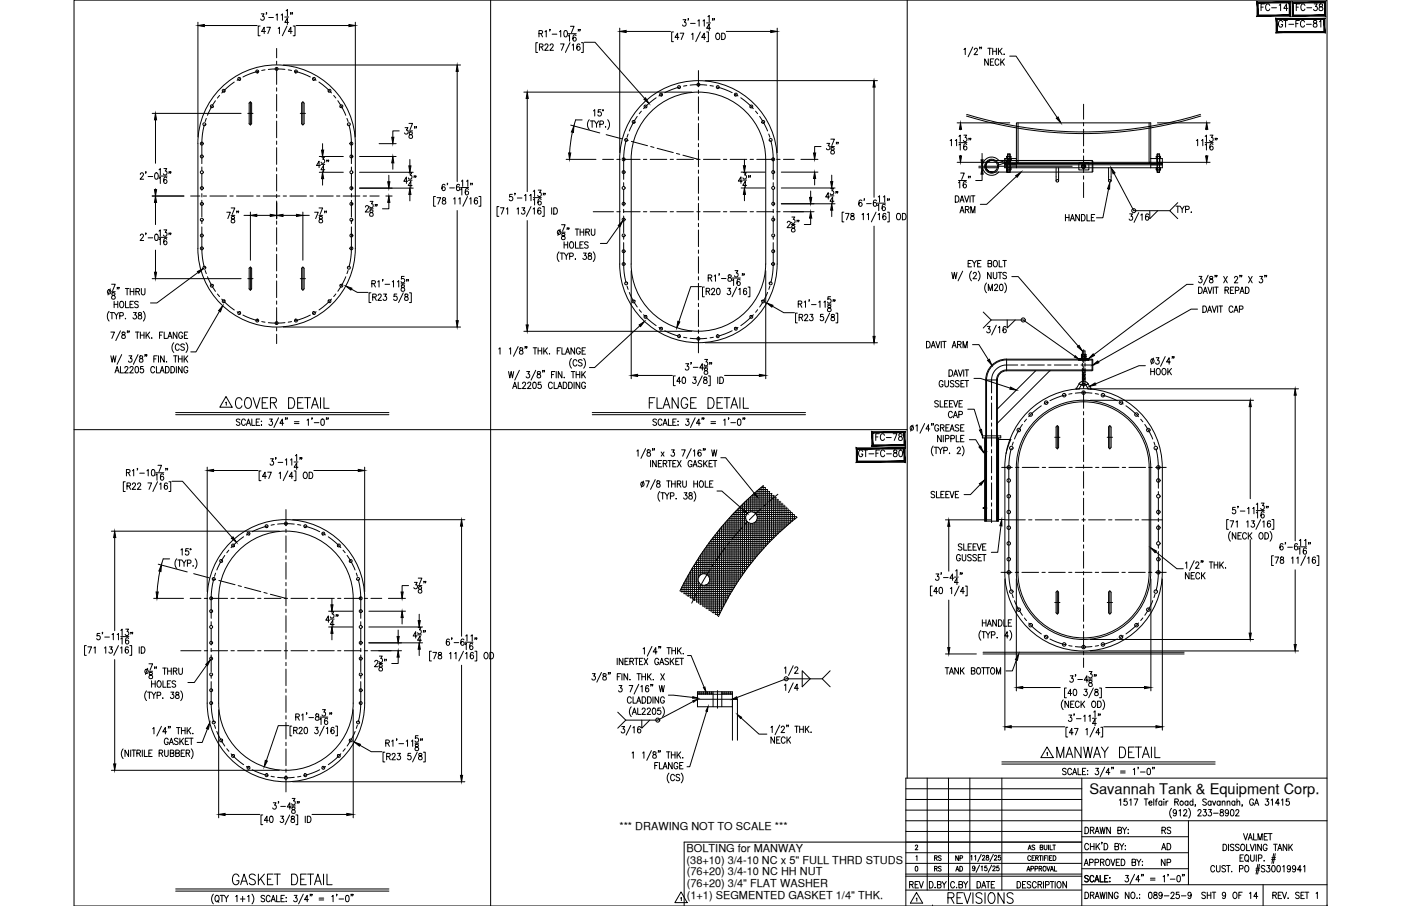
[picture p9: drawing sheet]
<svg xmlns="http://www.w3.org/2000/svg" width="432mm" height="279mm" viewBox="0 0 432 279" stroke-linecap="round" stroke-linejoin="round" font-family="sans-serif">
<defs><g id="words">
<g font-size="6.6">
<text x="71.6" y="127">COVER DETAIL</text>
<text x="199.3" y="127">FLANGE DETAIL</text>
<text x="324.9" y="234.9">MANWAY DETAIL</text>
<text x="70.9" y="274.1">GASKET DETAIL</text>
<text x="291.4" y="279.8">REVISIONS</text>
</g>
<g font-size="5.3">
<text x="387.7" y="4.6">FC-14</text>
<text x="398.6" y="4.6">FC-38</text>
<text x="269.2" y="137.2">FC-78</text>
<text x="263.9" y="142.2">GT-FC-80</text>
<text x="279.4" y="275.2">REV</text>
</g>
<g font-size="4.9">
<text x="357" y="263.2">AD</text>
<text x="357.4" y="258.2">RS</text>
<text x="357" y="268.1">NP</text>
</g>
<text font-size="4.5" x="335.7" y="244.9">Savannah Tank &amp; Equipment Corp.</text>
<g font-size="4.4">
<text x="287.2" y="269.9">RS</text>
<text x="287.2" y="266.7">RS</text>
<text x="293.5" y="266.7">NP</text>
<text x="293.9" y="269.9">AD</text>
</g>
<g font-size="3.4">
<text x="190.9" y="255.8">*** DRAWING NOT TO SCALE ***</text>
<text x="211.6" y="262.8">BOLTING for MANWAY</text>
<text x="211.6" y="266.4">(38+10) 3/4-10 NC x 5&quot; FULL THRD STUDS</text>
<text x="211.7" y="270">(76+20) 3/4-10 NC HH NUT</text>
<text x="211.7" y="273.6">(76+20) 3/4&quot; FLAT WASHER</text>
<text x="211.7" y="277.2">(1+1) SEGMENTED GASKET 1/4&quot; THK.</text>
</g>
</g></defs>
<!-- layer: 0 -->
<g fill="none" stroke="#000" stroke-width=".31">
<path d="M22.8 0h386.2v279.4h-386.2zM151.2 0v279.4M279.6 0v240M22.8 132.5h256.8M285.8 240v34.5M292.3 240v34.5M298.9 240v34.5M308.8 240v34.5M333.4 240v39.4M409 240h-129.8v39.4M279.2 243.2h54.2M279.2 246.5h54.2"/>
<path d="M279.2 253.1h129.8M279.2 256.4h54.2M279.2 249.8h54.2M333.4 259.7h-122.5v19.7M333.4 258h32.9M366.3 253.1v19.7M279.2 270.2h54.2M279.2 269.6h54.2M279.2 274.5h54.2M279.2 263h87.1M279.2 266.3h54.2M333.4 267.9h32.9"/>
<path d="M333.4 272.8h75.6M389.3 272.8v6.6"/>
</g>
<!-- layer: DIM -->
<g fill="none" stroke="#000" stroke-width=".31">
<path d="M61 6.9v35.3M63 7.9h16.3M80.2 8h-.6v3h.6M80.5 4.3h.9l-.5 .7a.6 .6 0 0 1 .5 .9 .6 .6 0 0 1-1.1 0M81.8 9.7h-1.2l.8-1.3v2M82.2 4h-.2h.2l-.2 .4M82.2 8.4h1.1l-.7 2M82.8 5.4h1.5M85.1 4.6l.3-.3v1.9M85.7 8.8l.4-.4v2M86.7 4.6l.4-.3v1.9M87.8 5.2h1.2"/>
<path d="M88.2 3.3l.4-.4v2M88.5 8l-1.5 3M89 6.9h-1.2l.8-1.3v2M89.7 4l-.2 .4M90 9.7h-1.1l.7-1.3v2M90.2 4h-.2h.2l-.2 .4M90.4 8h.5v3h-.5M91.2 7.9h16.3M109.5 6.9v35.3M165.7 13.2h-.5v3h.5M166.1 10.4l1-.1 .1-.7-1.1-.2v2M166.3 14.5l.9-.1v-.8l-.9-.1v2"/>
<path d="M166.7 10.4l.5 1M166.8 14.5l.6 1M168 9.8l.4-.4v2M168 14l.1-.4 .5-.1 .3 .6-1 1.4h1.1M169.5 9.1l-.1 .5M169.5 14l.2-.4 .5-.1 .3 .6-1 1.4h1.1M170.2 10.5h1.4M172.4 9.8l.4-.4v2M172.7 13.5h1.2l-.8 2M174 9.5l.3-.1a1.07 1.07 0 0 1 .6 1 1.07 1.07 0 0 1-.6 1l-.3-.1-.2-.8zM175.1 11.1l.4-.4v2M175.1 10.4h2.5"/>
<path d="M175.7 13.2l-1.4 3M175.8 8.1h1.1l-.8 2M176.3 13.9l.4-.4v2M177.5 11l-.4-.3a1.13 1.13 0 0 0 0 2 .59 .59 0 0 0 .5-.7 .59 .59 0 0 0-.8-.4l-.2 .4M178.3 9.1h-.1h.1l-.1 .5M178.7 13.8l-.5-.3a1.14 1.14 0 0 0 .1 2 .55 .55 0 0 0 .6-.5 .55 .55 0 0 0-.5-.6 .55 .55 0 0 0-.6 .5M178.8 9.1h-.2h.2l-.2 .5M179.2 13.2h.6v3h-.6M180.1 13h3.3l15.3 17.4M191 8.7v38.4M193 9.7h13.7M207.6 9.8h-.6v3h.6"/>
<path d="M209.2 11.5h-1.2l.9-1.3v2M209.6 10.2h1.2l-.8 2M210.5 6.1h.9l-.5 .7a.6 .6 0 0 1 .5 1 .6 .6 0 0 1-1-.1M212.2 5.8h-.2h.2l-.2 .5M212.8 7.2h1.5M213.1 10.6l.5-.4v2M215.1 6.5l.4-.4v2M215.9 9.8l-1.5 3M216.7 6.5l.4-.4v2M217.5 11.5h-1.2l.8-1.3v2M217.8 9.8h.5v3h-.5M217.8 7.1h1.2"/>
<path d="M218.2 5.1l.4-.3v2M219 8.7h-1.2l.8-1.3v2M219.7 5.8l-.2 .5M220.2 5.8l-.2 .5M220.9 10.3l.2-.1a1 1 0 0 1 .8 1 1 1 0 0 1-.8 1 1.27 1.27 0 0 1-.2-1.9zM222.4 10.2a1 1 0 0 1 1.2 1 1 1 0 0 1-1.2 1zM223.9 9.7h13.7M239.5 8.7v38.4M297.1 15.3l.4-.4v1.9M299.8 14.5l-1.4 3M300.3 15.3l.3-.4 .5 .1 .1 .3-.2 .6-.8 .9h1.1M302 14.6h-.1h.1l-.1 .5"/>
<path d="M302.5 14.6h-.1h.1l-.1 .5M304.4 14.9h1.2M304.6 18.2v1.9l-1.1-1.9v1.9M305 14.9v1.9M305.2 19.1h.7M306 14.9v1.9M306 15.8h1.1M306.3 18.2h-1.1v1.9h1.1M307.1 14.9v1.9M307.7 14.9v1.9M307.9 18.6a.61 .61 0 0 0-.8-.4 .61 .61 0 0 0-.4 .7v.5a.61 .61 0 0 0 .4 .7 .61 .61 0 0 0 .8-.4M308.1 15.7l.7 1.1"/>
<path d="M308.4 18.2v1.9M308.8 14.9l-1.1 1.3M308.8 19l.8 1.1M309.5 16.7v.1zM309.6 18.2l-1.2 1.3M311.2 17.3h2l12.6 19M46.9 35h27.4M47.9 37v13.4M87.3 20h54.6M124.8 39.4h.9l-.5 .7a.6 .6 0 0 1 .5 1 .6 .6 0 0 1-1-.1M126 38.1h1.1l-.7 1.9M127.9 39.1l-.2 .5"/>
<path d="M128.4 39.1h-.2h.2l-.2 .5M140.9 22v34M161.5 28.4h51.7M162.5 30.4v28.7M175.9 38.6l8.9 2.4M179.4 37h-2l-.5 1.9M181.6 36.9a2.3 2.3 0 0 0 0 3M181.9 37.3h1.1M182.5 37.3v2M182.9 34.2l.4-.4v2M183.2 37.3l.7 .9v1.1M184.5 37.3l-.6 .9"/>
<path d="M184.9 38.3l.9-.1 .1-.7-1-.2v2M185.2 33.8h-.8l-.1 .9a.61 .61 0 0 1 .9 0 .61 .61 0 0 1-.1 .9 .61 .61 0 0 1-.8-.2M186.6 39.1v.2zM187.3 36.9a2.24 2.24 0 0 1 0 3M217.3 24.9h53.1M269.4 26.9v33.9M295 37.9h16.2M296 39.9v.1M356.7 37.9h16.3M371.9 39.9v.1M43.2 53.8l.4-.5h.3l.3 .4-1 1.6h1.1M45 53l-.1 .5"/>
<path d="M45.7 54.4h1.4M47.9 53.4l.2-.1a1.07 1.07 0 0 1 .7 1 1.07 1.07 0 0 1-.7 1 1.37 1.37 0 0 1-.2-1.9zM47.9 58.2v.3M49 52.4l.4-.4v2M49 55l.4-.4v2M49 54.3h2.5M50.5 52h.9l-.5 .7a.6 .6 0 0 1 .5 1 .6 .6 0 0 1-1-.1M51.4 54.9l-.3-.3a1.12 1.12 0 0 0-.1 2 .58 .58 0 0 0 .5-.8 .58 .58 0 0 0-1-.2l-.1 .3M52.2 53h-.2h.2l-.2 .5M52.7 53l-.2 .5M98.4 53.1h7.4M98.4 48.3h7.4"/>
<path d="M98.7 51h-1.1l.7-1.3v2M98.9 50.7h1.2M99.1 48.4h.9l-.5 .7a.6 .6 0 0 1 .5 1 .6 .6 0 0 1-1-.1M99.4 44.3v2M99.4 55.1v2M100.1 52.3h-1.2l.8-1.3v2M100.8 49.4l-.1 .5M101.3 49.4h-.2h.2l-.2 .5M110.8 58h16.6M110.8 53.1h16.6M110.8 48.3h11.3M116.8 44.3h5.3"/>
<path d="M119.8 54.1v1.9M121.1 50.2v2M123 40.4h-1.9v1.9M125.6 55.9h-1.1l.8-1.3v2M125.8 55.6h1.2M126 53.3h.9l-.5 .7a.6 .6 0 0 1 .5 .9 .6 .6 0 0 1-1 0M126 40.4h1.1M126.2 40.8v.6a.72 .72 0 0 1 .9 .4 .72 .72 0 0 1-.3 .9 .64 .64 0 0 1-.8-.7 .64 .64 0 0 1 .8-.6l.3-.2-.1-.4zM126.3 49.2v2M126.3 60v2M127 57.2h-1.2l.8-1.3v2M127.7 54.3l-.1 .5"/>
<path d="M128.2 54.3l-.1 .5M137.2 57.1l-.4-.3a1.11 1.11 0 0 0 0 2 .55 .55 0 0 0 .5-.5 .55 .55 0 0 0-.5-.6 .55 .55 0 0 0-.6 .4M138 56.6h-.2h.2l-.2 .4M138.6 58h1.4M141.6 57.1l-.3-.3a1.1 1.1 0 0 0-.6 1 1.1 1.1 0 0 0 .5 1 .55 .55 0 0 0 .6-.5 .55 .55 0 0 0-.5-.6 .55 .55 0 0 0-.6 .4M142 58.5l.3-.4v2M142 57.8h2.4M142.2 55.9l.4-.4v2M143.8 55.9l.4-.4v2M144.4 58.4l-.4-.3a1.1 1.1 0 0 0-.6 1 1.1 1.1 0 0 0 .6 1 .57 .57 0 0 0 .5-.5 .57 .57 0 0 0-.5-.6 .57 .57 0 0 0-.6 .5M145.1 56.6l-.1 .4M145.6 56.6h-.1h.1l-.1 .4"/>
<path d="M157.9 59.9h-.8l-.1 .9a.62 .62 0 0 1 .9 0 .62 .62 0 0 1-.1 .9 .62 .62 0 0 1-.8-.1M158.8 59.7l-.2 .4M164.4 59l.4-.4v2M165.9 58.6h.9l-.5 .8a.6 .6 0 0 1 .5 .9 .6 .6 0 0 1-1.1-.1M167.6 59.7l-.2 .4M168 59.7h-.1h.1l-.1 .4M174.5 49.1h9.2M176.4 40.8l-.8 6.4M228.4 58h7.4M228.4 53.1h7.4M228.8 55.9h-1.2l.8-1.4v2M228.9 55.5h1.2"/>
<path d="M229.1 53.2h.9l-.5 .8a.6 .6 0 0 1 .5 .9 .6 .6 0 0 1-1-.1M229.4 49.1v2M229.4 59.9v2M230.1 57.2h-1.2l.8-1.3v1.9M230.8 54.3h-.1h.1l-.1 .4M231.3 54.3l-.1 .4M240.8 58h16.6M240.8 53.1h11.3M246.8 49.1h5.3M249.9 58.9v2M251.1 55.1v1.9M253 45.2h-1.9v2"/>
<path d="M254.8 44.2h.9l-.5 .8a.6 .6 0 0 1 .6 .9 .6 .6 0 0 1-1.1-.1M256 58.1h.9l-.5 .8a.6 .6 0 0 1 .5 .9 .6 .6 0 0 1-1-.1M256.1 42.9h1.1l-.8 2M256.1 45.2h1.1M256.2 45.6v.6a.72 .72 0 0 1 .9 .4 .72 .72 0 0 1-.3 .9 .64 .64 0 0 1-.8-.7 .64 .64 0 0 1 .8-.5l.3-.3-.1-.4zM256.3 54v2M257.7 59.1h-.1h.1l-.1 .5M257.9 43.9h-.2h.2l-.2 .5M258.2 59.1l-.1 .5M258.4 43.9l-.2 .5M292.8 43.4l.4-.4v2M294.4 43.4l.4-.4v2"/>
<path d="M295 50.1h16.2M295.4 56.4l.4-.4v2M295.4 55.7h2.5M295.6 42.1l.4-.4v1.9M295.6 44.7l.4-.4v2M295.6 44h2.4M296 47.9v.2M296.1 53.4h1.1l-.8 2M297.1 41.7h.8l-.4 .7a.6 .6 0 0 1 .5 .9 .6 .6 0 0 1-1.1 0M297.8 56.3l-.5-.3a1.13 1.13 0 0 0 .1 2 .58 .58 0 0 0 .5-.9 .58 .58 0 0 0-1-.1l-.1 .3M297.9 44.6l-.3-.3a1.11 1.11 0 0 0-.1 2 .55 .55 0 0 0 .6-.6 .55 .55 0 0 0-.5-.5 .55 .55 0 0 0-.6 .4M298.6 54.4h-.2h.2l-.2 .5"/>
<path d="M298.7 42.7h-.1h.1l-.1 .5M299.1 54.4l-.2 .5M299.2 42.7l-.1 .5M301.7 51.3h28.8M301.7 51.7h6M302.7 53.7v2h-2M302.7 47.3v2M313.2 54.4l-9.1 8.6h-2M341.7 58.3l-1.8 8.9h-2M343.4 53.5l6 11.5h11.1M356.7 50.1h16.3M368.7 43.4l.4-.4v2"/>
<path d="M370.3 43.4l.4-.4v2M371.4 42.1l.4-.4v1.9M371.4 44.7l.4-.4v2M371.4 44h2.5M371.9 47.9v.2M373 41.7h.8l-.4 .7a.61 .61 0 0 1 .4 1 .61 .61 0 0 1-1-.1M373.8 44.6l-.3-.3a1.1 1.1 0 0 0-.6 1 1.1 1.1 0 0 0 .5 1 .56 .56 0 0 0 .6-.6 .56 .56 0 0 0-.5-.5 .56 .56 0 0 0-.6 .4M374.6 42.7l-.1 .5M375.1 42.7h-.2h.2l-.2 .5M43.2 72.7l.4-.5h.3l.3 .4-1 1.6h1.1M45 71.9l-.1 .5M45.7 73.3h1.4"/>
<path d="M46.9 60.5h9.8M47.9 72.3l.2-.1a1.07 1.07 0 0 1 .7 1 1.07 1.07 0 0 1-.7 1 1.37 1.37 0 0 1-.2-1.9zM47.9 62.4v6.9M47.9 77.1v6.8M49 71.3l.4-.4v2M49 73.9l.4-.4v2M49 73.2h2.5M50.5 70.9h.9l-.5 .7a.6 .6 0 0 1 .5 1 .6 .6 0 0 1-1-.1M51.4 73.8l-.3-.3a1.12 1.12 0 0 0-.1 2 .58 .58 0 0 0 .5-.8 .58 .58 0 0 0-1-.2l-.1 .3M52.2 71.9h-.2h.2l-.2 .5M52.7 71.9l-.2 .5M69.9 65.4h1.1l-.8 2"/>
<path d="M71.2 64.1h1.2l-.8 2M71.2 66.4h1.2M71.4 66.8v.6a.72 .72 0 0 1 .9 .4 .72 .72 0 0 1-.3 .9 .64 .64 0 0 1-.8-.6 .64 .64 0 0 1 .8-.6l.3-.3-.1-.4zM73.1 65.2l-.2 .4M73.6 65.2l-.2 .4M75.2 66.4h2M77.2 65.4v14.8M79.1 66.4h4.2M85.3 62.5v5M87.2 66.4h4.2M93.3 65.4v14.8M93.3 66.4h2"/>
<path d="M97 65.4h1.1l-.8 2M98.3 64.1h1.1l-.8 2M98.3 66.4h1.1M98.5 66.8v.6a.72 .72 0 0 1 .8 .4 .72 .72 0 0 1-.3 .9 .64 .64 0 0 1-.7-.6 .64 .64 0 0 1 .8-.6l.3-.3-.1-.4zM100.2 65.2h-.2h.2l-.2 .4M100.6 65.2l-.1 .4M112.6 63.9l.3-.5 .5 .1 .2 .3-1 1.6h1.1M113.9 64.4h1.1M114.1 62.1h.9l-.5 .7a.6 .6 0 0 1 .5 1 .6 .6 0 0 1-1.1-.1M114.1 64.8v.6a.72 .72 0 0 1 .8 .4 .72 .72 0 0 1-.3 .9 .64 .64 0 0 1-.7-.7 .64 .64 0 0 1 .8-.5l.3-.3-.1-.4zM115.7 63.1l-.1 .5M116.2 63.1h-.1h.1l-.1 .5"/>
<path d="M118.9 60.5h2M119.8 62.4v2h-1.9M134.2 60.6h-.6v3h.6M134.7 61h1.1l-.8 1.9M136.4 61.1v.5a.72 .72 0 0 1 .9 .4 .72 .72 0 0 1-.3 .9 .64 .64 0 0 1-.8-.6 .64 .64 0 0 1 .9-.6l.2-.3-.1-.3zM139.8 61.3l.4-.3v1.9M140.9 64.9v34M141.4 61.3l.4-.3v1.9M144.1 60.6l-1.4 3M144.8 61.3l.3-.3v1.9M147.2 61.3l-.4-.3a1.1 1.1 0 0 0-.6 .9 1.1 1.1 0 0 0 .5 1 .57 .57 0 0 0 .6-.5 .57 .57 0 0 0-.5-.6 .57 .57 0 0 0-.6 .5M147.6 60.6h.6v3h-.6"/>
<path d="M153.8 63.7h-.6v3h.6M154.2 64.1h1.1l-.7 1.9M156.1 64.5l.4-.4v1.9M159.3 64.5l.4-.4v1.9M159.4 61.1h1.5M160.9 64.1h.8l-.5 .7a.6 .6 0 0 1 .5 1 .6 .6 0 0 1-1-.1M161.6 60.3l.5-.4v2M162.5 68v32.2M163.3 60.3l.4-.4v2M163.7 63.7l-1.5 3M164.3 64.5l.4-.4v1.9M164.4 61.6l.4-.3v1.9"/>
<path d="M164.4 60.9h2.4M166.7 64.4l-.3-.3a1.11 1.11 0 0 0-.1 1.9 .55 .55 0 0 0 .5-.5 .55 .55 0 0 0-.5-.6 .55 .55 0 0 0-.6 .5M166.8 61.6l-.3-.3a1.09 1.09 0 0 0-.7 .9 1.09 1.09 0 0 0 .6 1 .56 .56 0 0 0 .5-.5 .56 .56 0 0 0-.5-.6 .56 .56 0 0 0-.6 .5M167.2 63.7h.5v3h-.5M170 64.1v1.9M170.7 64.1a1 1 0 0 1 1.1 1 1 1 0 0 1-1.1 .9zM172.3 77.7a2.3 2.3 0 0 0 0 3M172.6 78h1.1M172.7 70.7l-.8 1.9M173.1 69.3h1.1l-.8 2M173.1 71.6h1.1M173.2 78v2"/>
<path d="M173.2 72v.6a.72 .72 0 0 1 .9 .4 .72 .72 0 0 1-.3 .9 .64 .64 0 0 1-.8-.7 .64 .64 0 0 1 .9-.5l.2-.3-.1-.4zM173.9 74.6v1.9M173.9 75.5h1.1M173.9 78l.6 1v1M174.9 70.3h-.2h.2l-.2 .5M175 74.6v1.9M175.2 78l-.7 1M175.4 70.3l-.2 .5M175.6 79.1l.9-.1 .1-.8-1-.2v2M175.9 74.7l.1-.1a1 1 0 0 1 .8 1 1 1 0 0 1-.8 .9 1.28 1.28 0 0 1-.1-1.8zM177.3 70.6h1.1M177.3 79.8v.2z"/>
<path d="M177.4 74.6v1.9h.9M177.8 70.6v2M178.7 75.5h.7M178.8 71.6h1.1M178.8 70.6v2M179.8 74.6h-1.1v1.9h1.1M179.8 78h.9l-.5 .8a.6 .6 0 0 1 .5 .9 .6 .6 0 0 1-1.1 0M179.9 70.6v2M180.6 71.6l.9-.1v-.8l-.9-.1v2M181.1 71.6l.6 1M181.3 74.8l-.4-.2-.7 .2 .1 .5 .9 .5 .1 .5-.4 .2-.7-.2M181.4 78.1v.6a.72 .72 0 0 1 .9 .4 .72 .72 0 0 1-.4 .9 .63 .63 0 0 1-.7-.6 .63 .63 0 0 1 .8-.6l.3-.3-.1-.4z"/>
<path d="M182.2 70.6l.1 1.7 .4 .3 .6-.3v-1.7M182.8 77.7a2.3 2.3 0 0 1 0 3M190.8 69.7l-3.8 5.4h-2M240.8 62.8h16.6M242.6 68.7l.4-.5h.3l.3 .4-1 1.6h1.1M243.8 65.3h7.1M243.9 69.2h1.1M244.1 66.9h.9l-.5 .8a.6 .6 0 0 1 .5 .9 .6 .6 0 0 1-1.1-.1M244.1 69.7v.5a.73 .73 0 0 1 .8 .4 .73 .73 0 0 1-.3 .9 .64 .64 0 0 1-.7-.6 .64 .64 0 0 1 .8-.6l.3-.3-.1-.3zM245.8 68h-.2h.2l-.2 .4M246.2 68l-.1 .4M249.9 67.3v1.9h-2"/>
<path d="M255.7 60.7h-1.2l.8-1.3v2M255.8 60.4h1.2M256.3 64.8v2M257 62.1h-1.2l.8-1.4v2M260.1 65.4h-.6v3h.6M260.6 65.8h1.1l-.8 2M262.3 65.9v.6a.72 .72 0 0 1 .9 .4 .72 .72 0 0 1-.3 .9 .64 .64 0 0 1-.8-.7 .64 .64 0 0 1 .9-.6l.2-.2-.1-.4zM265.6 62l-.4-.3a1.14 1.14 0 0 0 0 1.9 .59 .59 0 0 0 .5-.7 .59 .59 0 0 0-.8-.4l-.2 .5M265.7 66.2l.4-.4v2M266.4 61.4h-.1h.1l-.1 .5M267.1 62.8h1.4M267.3 66.2l.4-.4v2"/>
<path d="M269.4 69.7v34M270 65.4l-1.4 3M270.1 62l-.5-.3a1.13 1.13 0 0 0 .1 1.9 .59 .59 0 0 0 .5-.7 .59 .59 0 0 0-.8-.4l-.2 .5M270.4 63.4l.4-.4v2M270.4 62.7h2.5M270.6 66.2l.4-.4v2M270.7 60.7l.4-.3v1.9M272.3 60.7l.4-.3v1.9M272.8 63.3l-.3-.3a1.1 1.1 0 0 0-.6 1 1.1 1.1 0 0 0 .5 1 .57 .57 0 0 0 .5-.9 .57 .57 0 0 0-1-.1v.3M273 66.1l-.5-.3a1.14 1.14 0 0 0 .1 2 .57 .57 0 0 0 .5-.9 .57 .57 0 0 0-1-.1v.3M273.5 65.4h.6v3h-.6M273.6 61.4l-.1 .5"/>
<path d="M274.1 61.4h-.2h.2l-.2 .5M276.6 65.9l.2-.1a1 1 0 0 1 .8 1 1 1 0 0 1-.8 1 1.28 1.28 0 0 1-.2-1.9zM278.1 65.8a1 1 0 0 1 1.2 1 1 1 0 0 1-1.2 1zM294.4 60.4a1 1 0 0 1 1.2 1 1 1 0 0 1-1.2 1zM295.9 62.4l.6-2 .6 2M295.9 65.7l.6-2 .6 2M296.1 61.7h.8M296.1 65h.8M297.3 60.4l.6 2 .7-2M297.5 64.6l1-.1 .1-.6-1.1-.2v2M298.1 64.6l.6 1.1M299 60.4v2"/>
<path d="M299.2 65.7v-2l.6 2 .7-2v2M299.4 60.4h1.1M299.9 60.4v2M328.4 66.1v2M328.4 67.1h1.1M329.5 66.1v2M329.9 68.1l.6-2 .7 2M330.1 67.5h.8M332.7 66.1v2l-1.1-2v2M333.3 66.1a1 1 0 0 1 1.2 1 1 1 0 0 1-1.2 1zM335 66.1v2h1M336.4 67.1h.6"/>
<path d="M337.4 66.1h-1v2h1M348.2 66h.8l-.4 .7a.6 .6 0 0 1 .4 .9 .6 .6 0 0 1-1-.1M351 65.6l-1.5 3M351.6 66.3l.4-.3v1.9M354 66.2l-.5-.2a1.14 1.14 0 0 0 .1 1.9 .59 .59 0 0 0 .5-.7 .59 .59 0 0 0-.8-.4l-.3 .5M354.4 65v2.4l2.4-2.4M362.5 63.6h1.1M363 62.5l-2.5 2.5 2.5 2.4M363 63.6v2M363.7 63.6l.7 .9v1.1M365 63.6l-.6 .9M365.4 64.6l1-.1v-.7l-1-.2v2"/>
<path d="M367.1 65.4h.1zM33.6 96a2.3 2.3 0 0 0 0 3M34 96.4h1.1M34 89.1l-.7 1.9M34.4 87.7h1.1l-.8 1.9M34.4 90h1.1M34.5 96.4v2M34.5 90.4v.6a.72 .72 0 0 1 .9 .4 .72 .72 0 0 1-.3 .9 .64 .64 0 0 1-.8-.7 .64 .64 0 0 1 .9-.6l.2-.2-.1-.4zM35.2 92.9v2M35.2 93.9h1.1M35.2 96.4l.7 .9v1.1M36.2 88.7l-.1 .5"/>
<path d="M36.3 92.9v2M36.5 96.4l-.6 .9M36.7 88.7l-.1 .5M36.9 97.4l1-.1v-.8l-1-.1v2M37.2 93l.1-.1a1 1 0 0 1 .9 1 1 1 0 0 1-.9 1 1.29 1.29 0 0 1-.1-1.9zM38.6 89h1.1M38.7 98.2v.2zM38.7 92.9v2h1M39.2 89v2M40.1 93.9h.6M40.1 89v2M40.1 89.9h1.2"/>
<path d="M41.1 92.9h-1v2h1M41.1 96.4h.9l-.5 .7a.6 .6 0 0 1 .5 1 .6 .6 0 0 1-1-.1M41.3 89v2M41.9 89.9l1-.1v-.7l-1-.1v2M42.5 89.9l.5 1.1M42.6 93.2l-.4-.3-.7 .3 .1 .4 1 .7v.3l-.4 .3-.7-.3M42.7 96.5v.5a.72 .72 0 0 1 .9 .5 .72 .72 0 0 1-.3 .9 .64 .64 0 0 1-.8-.7 .64 .64 0 0 1 .9-.6l.2-.2-.1-.4zM43.6 89v1.4l.4 .6 .6-.3 .1-1.7M44.2 96a2.3 2.3 0 0 1 0 3M46.9 85.9h27.4M61 84l-12.7 9.4h-1.9M67.6 96l-7.2 12.5h-1.6"/>
<path d="M108.3 89.2l1.8 1h3.3M114.3 90.3h-.6v3h.6M114.6 87.5l.9-.1 .1-.7-1-.1v1.9M114.9 91.6l.9-.1 .1-.6-1-.2v1.9M115.1 87.5l.6 1M115.4 91.6l.6 1M116.4 86.9l.4-.3v1.9M116.5 91.1l.2-.3 .5-.1 .3 .5-1 1.4h1.1M118 86.3h-.1h.1l-.1 .4M118.2 90.7h.9l-.5 .7a.6 .6 0 0 1 .5 .9 .6 .6 0 0 1-1 0M118.7 87.7h1.4M120.9 86.9l.4-.3v1.9"/>
<path d="M122.3 90.7h-.8l-.1 .8a.61 .61 0 0 1 .9 0 .61 .61 0 0 1-.1 .9 .61 .61 0 0 1-.9-.1M122.5 86.9l.4-.3v1.9M123.6 87.5h1.1M123.8 87.9v.6a.72 .72 0 0 1 .8 .4 .72 .72 0 0 1-.3 .9 .64 .64 0 0 1-.7-.6 .64 .64 0 0 1 .8-.6l.3-.3-.1-.4zM124.3 90.3l-1.4 3M124.6 85.2h-.8l-.1 .9a.61 .61 0 0 1 .9 0 .61 .61 0 0 1-.1 .9 .61 .61 0 0 1-.9-.2M124.8 90.8v.5a.72 .72 0 0 1 .9 .4 .72 .72 0 0 1-.3 .9 .64 .64 0 0 1-.8-.6 .64 .64 0 0 1 .9-.6l.2-.3-.1-.3zM125.5 86.3h-.2h.2l-.2 .4M125.9 86.3l-.1 .4M126.2 90.3h.6v3h-.6M194.5 83.5v33.3M216.2 88.4h-3.3l-3.7 10.8"/>
<path d="M217.1 88.5h-.6v3h.6M217.6 89.8l1-.1 .1-.6-1.1-.2v2M218.2 89.8l.6 1.1M218.3 85.7l.9-.1 .1-.6-1-.2v1.9M218.8 85.7l.6 1M219.3 89.4l.2-.4 .4-.1 .4 .6-1.1 1.4h1.1M220.1 85.2l.4-.4v1.9M221.1 89l.2-.1a1.07 1.07 0 0 1 .7 1 1.07 1.07 0 0 1-.7 1l-.2-.1-.3-.8zM221.7 84.5l-.1 .5M222.4 85.9h1.4M224.3 88.9h.8l-.4 .8a.59 .59 0 0 1 .5 .9 .59 .59 0 0 1-1.1-.1M224.5 84.9v.5a.72 .72 0 0 1 .9 .4 .72 .72 0 0 1-.3 .9 .64 .64 0 0 1-.8-.6 .64 .64 0 0 1 .8-.6l.3-.3-.1-.3z"/>
<path d="M225.7 86.5l.4-.4v2M225.7 85.7h2.5M226.5 83.5h.9l-.5 .7a.6 .6 0 0 1 .5 .9 .6 .6 0 0 1-1-.1M227.1 88.5l-1.5 3M227.7 89.3l.4-.4v2M228.1 86.4l-.5-.3a1.14 1.14 0 0 0 .1 2 .55 .55 0 0 0 .5-.6 .55 .55 0 0 0-.4-.6 .55 .55 0 0 0-.7 .5M228.9 84.5h-.2h.2l-.2 .5M229.4 84.5l-.2 .5M230.1 89.2l-.5-.3a1.12 1.12 0 0 0 .1 2 .55 .55 0 0 0 .5-.6 .55 .55 0 0 0-.5-.5 .55 .55 0 0 0-.6 .4M230.6 88.5h.5v3h-.5M236 83.5v33.3M238.1 94.4l3.5 2h3.3"/>
<path d="M245.7 96.6h-.5v3h.5M246 93.7h1l.1-.7-1.1-.2v2M246.3 97.9l1-.1v-.8l-1-.1v2M246.6 93.7l.5 1.1M246.9 97.9l.5 1M247.9 93.2l.4-.4v2M248 97.4l.1-.4a.56 .56 0 0 1 .8 .2 .56 .56 0 0 1-.2 .8l-.8 .9h1.1M249.4 92.5l-.1 .5M249.7 96.9h.8l-.4 .8a.59 .59 0 0 1 .4 .9 .59 .59 0 0 1-1-.1M250.1 93.9h1.4M252.3 93.2l.4-.4v2M253.7 96.9h-.8v.9a.61 .61 0 0 1 .9 0 .61 .61 0 0 1-.1 .9 .61 .61 0 0 1-.9-.2"/>
<path d="M253.9 93.2l.4-.4v2M255 93.8h1.2M255.2 94.2v.6a.8 .8 0 0 1 .8 .3 .8 .8 0 0 1 0 .9 .65 .65 0 0 1-1-.4 .65 .65 0 0 1 .8-.7l.3-.3-.1-.4zM255.7 96.6l-1.4 3M256 91.5h-.8l-.1 .9a.61 .61 0 0 1 .9 0 .61 .61 0 0 1-.1 .9 .61 .61 0 0 1-.9-.2M256.3 97v.6a.72 .72 0 0 1 .8 .4 .72 .72 0 0 1-.3 .9 .63 .63 0 0 1-.7-.6 .63 .63 0 0 1 .8-.6l.2-.7zM256.9 92.5l-.2 .5M257.4 92.5h-.2h.2l-.2 .5M257.6 96.6h.6v3h-.6M293.3 84l.5 2 .4-2 .4 2 .4-2M296.7 83.6l-1.4 3M298.4 81.3h.6"/>
<path d="M299.4 80.3h-1v2h1M299.4 83.6a2.24 2.24 0 0 0 0 3M299.7 80.3l.6 1v1M300 84.5l.1-.4 .5-.1 .3 .6-1 1.4h1.1M300.9 80.3l-.6 1M301.3 81.3h.7M301.5 83.6a2.3 2.3 0 0 1 0 3M302.4 80.3h-1.1v2h1.1M303 96.2l2.5 2.5M304.1 87.3a2.24 2.24 0 0 0 0 3M304.5 81.3l1-.1 .1-.7-1.1-.2v2l1.1-.2v-.5l-.4-.3M304.6 89.6v-1.9l.6 1.9 .7-1.9v1.9"/>
<path d="M305.5 84v2l-1.1-2v2M306.1 84l.1 1.7 .4 .3 .6-.3v-1.7M306.5 80.4l.1-.1a1 1 0 0 1 .8 1 1 1 0 0 1-.8 1 1.28 1.28 0 0 1-.1-1.9zM306.5 88.1l.4-.4h.3l.3 .3-1 1.6h1.1M307.6 84h1.2M308 80.3v2h.9M308.2 84v2M308.3 87.8l.2-.1a1.07 1.07 0 0 1 .7 .9 1.07 1.07 0 0 1-.7 1 1.38 1.38 0 0 1-.2-1.8zM309.1 80.3h1.1M309.6 87.3a2.3 2.3 0 0 1 0 3M309.6 80.3v2M310.2 84.3l-.4-.3-.7 .3 .1 .5 1 .6v.3l-.4 .3-.7-.3"/>
<path d="M310.4 98.7v2.5l2.5-2.5M311.8 85.3h2l18.5 21.4M367.7 87.7h-1.9l-28.7 21.7M369.1 95.3h-2l-28.6 16.3M369.4 88.5a1 1 0 0 1 1.2 1 1 1 0 0 1-1.2 1zM369.6 85.2h.8l-.4 .8a.6 .6 0 0 1 .4 .9 .6 .6 0 0 1-1-.1M370.7 94.4a1 1 0 0 1 1.2 .9 1 1 0 0 1-1.2 1zM370.8 90.5l.7-2 .6 2M371.1 89.9h.8M372.2 96.3l.6-1.9 .6 1.9M372.3 88.5l.6 2 .6-2M372.4 84.9l-1.5 3"/>
<path d="M372.4 95.7h.8M372.9 85.3v.6a.73 .73 0 0 1 .9 .4 .73 .73 0 0 1-.3 .9 .64 .64 0 0 1-.8-.6 .64 .64 0 0 1 .8-.6l.3-.3-.1-.4zM373.6 94.4l.6 1.9 .7-1.9M374 88.5v2M374.4 88.5h1.1M374.6 85l-.2 .4M374.9 88.5v2M375.1 85h-.2h.2l-.2 .4M375.3 94.4v1.9M375.7 94.4h1.1M376.2 94.4v1.9M377.1 85.2l1.2 2"/>
<path d="M377.5 89.5l1-.1 .1-.7-1.1-.2v2M378.1 89.5l.6 1M378.3 85.2l-1.2 2M379.2 89.5h.7M380 94.8a.61 .61 0 0 0-.7-.4 .61 .61 0 0 0-.5 .7v.5a.61 .61 0 0 0 .4 .7 .61 .61 0 0 0 .8-.4M380.3 88.5h-1.1v2h1.1M380.3 96.3l.7-1.9 .6 1.9M380.5 85.7l.3-.5h.3l.4 .4-1.1 1.6h1.1M380.6 95.7h.7M380.7 89.6l1.1-.2-.1-.8-1-.1v2M382 95.4l.9-.1 .1-.8-1-.1v1.9M382.2 90.5l.6-2 .7 2"/>
<path d="M382.2 85l-.1 .4M382.4 89.9h.8M382.7 85h-.1h.1l-.1 .4M383.9 88.5a.99 .99 0 0 1 1.1 1 .99 .99 0 0 1-1.1 1zM384.8 85.2l1.1 2M385.9 85.2l-1.1 2M388.2 85.2h.9l-.5 .8a.6 .6 0 0 1 .5 .9 .6 .6 0 0 1-1-.1M389.9 85l-.1 .4M390.4 85h-.2h.2l-.2 .4M34.2 102.4h1.1l-.8 2M34.2 109.7l.4 2 .4-2 .4 2 .4-2M35.4 115l.7-2 .6 2"/>
<path d="M35.7 114.3h.8M37.1 113v2h1M37.1 102l-1.4 3M37.5 109.3l-1.4 3.1M37.7 102.5v.6a.72 .72 0 0 1 .8 .4 .72 .72 0 0 1-.3 .9 .63 .63 0 0 1-.7-.7 .63 .63 0 0 1 .8-.5l.2-.7zM38.5 113.5l.3-.5h.3l.3 .4-.2 .6-.8 1h1.1M39.3 102.1l-.1 .5M39.8 109.7h.8l-.4 .8a.6 .6 0 0 1 .4 .9 .6 .6 0 0 1-1-.1M39.8 102.1h-.1h.1l-.1 .5M40.1 113.5l.3-.5 .5 .1 .1 .3-.2 .6-.8 1h1.1M41.7 102.4h1.2M41.8 113.1l.3-.1a1.06 1.06 0 0 1 .6 1 1.06 1.06 0 0 1-.6 1l-.5-.8z"/>
<path d="M42.3 102.4v2M42.5 109.3l-1.4 3.1M43.1 109.8v.6a.72 .72 0 0 1 .9 .4 .72 .72 0 0 1-.3 .9 .63 .63 0 0 1-.8-.7 .63 .63 0 0 1 .9-.5l.2-.3-.1-.4zM43.3 102.4v2M43.3 103.4h1.1M44.1 113h-.8v.9a.62 .62 0 0 1 .9 0 .62 .62 0 0 1-.1 .9 .62 .62 0 0 1-.9-.2M44.4 102.4v2M44.8 109.5h-.2h.2l-.2 .4M45 102.4v2M45.3 109.5l-.2 .4M45.4 103.3l.7 1.1M46.1 102.4l-1.1 1.3"/>
<path d="M46.8 104.2v.2zM47.4 110.7h.6M47.6 113.5a.61 .61 0 0 0-.7-.5 .61 .61 0 0 0-.4 .8v.4a.61 .61 0 0 0 .4 .8 .61 .61 0 0 0 .7-.5M48.2 113v2h1M48.5 109.7h-1.1v2M48.9 109.7v2M49.2 103.4h.6M49.3 115l.7-2 .6 2M49.6 114.3h.8M50.2 102.4h-1v2M50.6 102.4v2h1M50.6 109.7v2l-1.1-2v2"/>
<path d="M51 113a1 1 0 0 1 1.2 1 1 1 0 0 1-1.2 1zM51.2 111.6h.2zM51.7 104.4l.7-2 .6 2M52 103.7h.8M52.7 113a1 1 0 0 1 1.1 1 1 1 0 0 1-1.1 1zM53.5 109.7h1.1M53.6 105.7a2.24 2.24 0 0 0 0 3M54 109.7v2M54.4 113v2M54.5 102.4v2l-1.1-2v2M55 110.7h1.1M55 109.7v2"/>
<path d="M55.2 106.5a.62 .62 0 0 0-.7-.4 .62 .62 0 0 0-.5 .7v.5a.62 .62 0 0 0 .5 .7 .62 .62 0 0 0 .7-.4M56.1 113v2l-1.1-2v2M56.1 109.7v2M56.3 102.9a.62 .62 0 0 0-.8-.5 .62 .62 0 0 0-.4 .8v.4a.62 .62 0 0 0 .6 .8 .62 .62 0 0 0 .6-.8h-.4M56.7 109.7v2M56.8 106.4l-.4-.3-.7 .3 .2 .4 .8 .4v.8h-.6l-.4-.2M56.8 103.4h.7M57.2 110.6l.7 1.1M57.3 105.7a2.31 2.31 0 0 1 0 3M57.9 102.4h-1.1v2h1.1M57.9 113.5a.61 .61 0 0 0-.8-.5 .61 .61 0 0 0-.4 .8v.4a.61 .61 0 0 0 .6 .8 .61 .61 0 0 0 .6-.8h-.4M57.9 109.7l-1.2 1.3"/>
<path d="M87.3 100.9h54.6M153.7 107.6l.4-.3v1.9M156.7 114.6l.4 1.9 .4-1.9 .4 1.9 .4-1.9M157 107.6l.4-.3v1.9M158 119.8l.7-1.9 .6 1.9M158.3 119.2h.7M159.7 117.9v1.9h1M159.7 106.9l-1.4 3M160.1 114.2l-1.4 3M160.3 107.3v.6a.79 .79 0 0 1 .8 .3 .79 .79 0 0 1 0 .9 .64 .64 0 0 1-1.1-.4 .64 .64 0 0 1 .9-.7l.2-.3v-.4zM161.1 118.3l.1-.4h.5l.3 .5-1 1.4h1.1M161.5 102.2h51.7"/>
<path d="M161.9 107l-.1 .4M162.3 114.6h.9l-.5 .7a.6 .6 0 0 1 .5 1 .6 .6 0 0 1-1-.1M162.4 107h-.2h.2l-.2 .4M162.6 118.3l.2-.4h.5l.3 .5-1 1.4h1.1M164.3 107.3h1.1M164.4 117.9h.2a1.06 1.06 0 0 1 .7 .9 1.06 1.06 0 0 1-.7 1l-.2-.1-.2-.7zM164.9 107.3v1.9M165.1 114.2l-1.4 3M165.7 114.7v.5a.72 .72 0 0 1 .8 .4 .72 .72 0 0 1-.3 .9 .64 .64 0 0 1-.7-.6 .64 .64 0 0 1 .8-.6l.3-.3-.1-.3zM165.8 107.3v1.9M165.8 108.2h1.2M166.7 117.9h-.8l-.1 .8a.61 .61 0 0 1 .9 0 .61 .61 0 0 1-.1 .9 .61 .61 0 0 1-.8-.2"/>
<path d="M167 107.3v1.9M167.4 114.3h-.2h.2l-.2 .5M167.6 107.3v1.9M167.8 114.3l-.1 .5M168 108.1l.7 1.1M168.7 107.3l-1.1 1.3M169.3 109.1h.1zM170 115.5h.6M170.2 118.3a.61 .61 0 0 0-.7-.4 .61 .61 0 0 0-.5 .7v.5a.61 .61 0 0 0 .5 .7 .61 .61 0 0 0 .7-.4M170.8 117.9v1.9h.9M171 114.6h-1v1.9M171.4 114.6v1.9"/>
<path d="M171.7 108.2h.7M171.9 119.8l.7-1.9 .6 1.9M172.1 119.2h.9M172.8 107.3h-1.1v1.9M173.2 107.3v1.9h.9M173.2 114.6v1.9l-1.1-1.9v1.9M173.6 117.9a1 1 0 0 1 1.1 .9 1 1 0 0 1-1.1 1zM173.8 116.4h.2zM174.3 109.2l.6-1.9 .7 1.9M174.5 108.6h.8M175.3 117.9a1 1 0 0 1 1.1 .9 1 1 0 0 1-1.1 1zM176.1 114.6h1.1"/>
<path d="M176.1 110.5a2.3 2.3 0 0 0 0 3M176.6 114.6v1.9M176.9 117.9v1.9M177.1 107.3v1.9l-1.1-1.9v1.9M177.6 115.5h1.1M177.6 114.6v1.9M177.8 111.4a.62 .62 0 0 0-.7-.5 .62 .62 0 0 0-.5 .8v.4a.62 .62 0 0 0 .5 .8 .62 .62 0 0 0 .7-.5M178.7 117.9v1.9l-1.1-1.9v1.9M178.7 114.6v1.9M178.9 107.7a.62 .62 0 0 0-.8-.4 .62 .62 0 0 0-.4 .7v.5a.62 .62 0 0 0 .6 .7 .62 .62 0 0 0 .6-.7h-.4M179.3 114.6v1.9M179.4 111.2l-.4-.3-.7 .3 .2 .5 .8 .3 .1 .6-.4 .3-.7-.3"/>
<path d="M179.4 108.2h.6M179.7 115.4l.7 1.1M179.9 110.5a2.3 2.3 0 0 1 0 3M180.4 107.3h-1v1.9h1M180.4 118.3a.61 .61 0 0 0-.7-.4 .61 .61 0 0 0-.4 .7v.5a.61 .61 0 0 0 .6 .7 .61 .61 0 0 0 .5-.7h-.4M180.4 114.6l-1.1 1.3M196.5 115.8h10.7M197.2 100.5l-13.9 12.8h-1.6M208.1 115.9h-.5v3h.5M209.8 117.6h-1.2l.8-1.3v2M210.4 116.4l.3-.1a1.07 1.07 0 0 1 .6 1 1.07 1.07 0 0 1-.6 1 1.4 1.4 0 0 1-.3-1.9zM211.3 112.2h.9l-.4 .7a.6 .6 0 0 1 .4 .9 .6 .6 0 0 1-1 0"/>
<path d="M213 111.9h-.1h.1l-.1 .5M213.6 116.3h.9l-.5 .8a.6 .6 0 0 1 .5 .9 .6 .6 0 0 1-1-.1M213.7 113.3h1.4M216.4 115.9l-1.4 3M216.9 113.5h-1.2l.8-1.3v1.9M217 116.4v.5a.72 .72 0 0 1 .8 .5 .72 .72 0 0 1-.2 .9 .63 .63 0 0 1-.8-.7 .63 .63 0 0 1 .8-.5l.3-.3-.1-.4zM217 113.2h1.1M217.2 110.8h.9l-.5 .8a.6 .6 0 0 1 .5 .9 .6 .6 0 0 1-1.1-.1M217.2 113.6v.5a.72 .72 0 0 1 .8 .4 .72 .72 0 0 1-.3 .9 .63 .63 0 0 1-.7-.6 .63 .63 0 0 1 .8-.6l.3-.3-.1-.3zM217.3 105.7h53.1M218.3 115.9h.6v3h-.6M218.9 111.9h-.2h.2l-.2 .5"/>
<path d="M219.4 111.9h-.2h.2l-.2 .5M221.2 116.3v2M221.8 116.3a1 1 0 0 1 1.2 1 1 1 0 0 1-1.2 1zM223.3 115.8h10.7M285.6 105.3a1.01 1.01 0 0 1 1.1 1 1.01 1.01 0 0 1-1.1 1zM287 107.3l.6-2 .7 2M287.2 106.6h.8M288.4 105.3l.7 2 .6-2M290.1 105.3v2M290.5 105.3h1.1M290.6 117.8a.61 .61 0 0 0-.7-.4 .61 .61 0 0 0-.4 .7v.5a.61 .61 0 0 0 .5 .7 .61 .61 0 0 0 .6-.7h-.3M291.1 105.3v2"/>
<path d="M291.2 117.3v1.4l.5 .6 .5-.3 .1-1.7M292.5 114.1a1 1 0 0 1 1.1 1 1 1 0 0 1-1.1 .9zM293.5 107.3l.6-2 .6 2M293.7 106.6h.8M293.9 116l.7-1.9 .6 1.9M294 117.6l-.4-.3-.7 .3 .1 .4 1 .7v.3l-.4 .3-.7-.3M294.2 115.4h.8M295.1 106.2l1-.1v-.7l-1-.1v2M295.4 114.1l.6 1.9 .6-1.9M295.6 117.6l-.4-.3-.7 .3 .1 .5 .9 .5-.1 .6-.5 .1-.4-.3M295.7 106.2l.5 1.1M296.2 118.3h.6"/>
<path d="M296.8 107.3v-2l.7 2 .6-2v2M297 114.1v1.9M297.2 117.3h-1v2h1M297.4 114.1h1.2M297.4 117.3h1.2M298 114.1v1.9M298 117.3v2M299.7 106.3h2l3 4.7M300.2 116.7h2l9.2 3M303 101.2l2.5-2.5h9.9l15.9 11.2M304.3 100.7h.8l-.4 .7a.6 .6 0 0 1 .4 1 .6 .6 0 0 1-1-.1M307.1 100.3l-1.5 3"/>
<path d="M307.7 101l.4-.3v1.9M310.1 100.9l-.3-.2a1.11 1.11 0 0 0-.1 1.9 .55 .55 0 0 0 .5-.5 .55 .55 0 0 0-.4-.6 .55 .55 0 0 0-.7 .5M336 119.9h64.2M353 112.8h-2l-13.4 5.6M354.7 114.6h1.1M354.7 113.6v2M355.5 110.4l-.7 1.9M355.8 113.6v2M356.3 110.3h.9l-.5 .8a.6 .6 0 0 1 .5 .9 .6 .6 0 0 1-1-.1M356.7 113.7l.1-.1a1 1 0 0 1 .8 1 1 1 0 0 1-.8 1 1.27 1.27 0 0 1-.1-1.9zM358.4 113.7l.2-.1a1 1 0 0 1 .8 1 1 1 0 0 1-.8 1 1.27 1.27 0 0 1-.2-1.9zM359.1 110l-1.4 3"/>
<path d="M359.9 113.6v2M360.3 114.5l.8 1.1M360.7 111.6h-1.2l.8-1.3v2M361.1 113.6l-1.2 1.3M361.4 110h-.2h.2l-.2 .5M361.8 110l-.1 .5M54.1 127.9h65.8M54.1 127.2h65.8M74 129.5l-.4-.3-.8 .3 .2 .5 .9 .4 .1 .5-.4 .3-.8-.3M75.6 129.7a.61 .61 0 0 0-.7-.5 .61 .61 0 0 0-.5 .8v.4a.61 .61 0 0 0 .5 .8 .61 .61 0 0 0 .7-.5M75.9 131.2l.7-2 .6 2M76.2 130.5h.8"/>
<path d="M77.6 129.2v2h1M79 130.2h.6M80 129.2h-1v2h1M80.6 129.9v.1zM80.6 131v.2zM83.1 129.2h.8l-.4 .8a.6 .6 0 0 1 .4 .9 .6 .6 0 0 1-1-.1M85.9 128.8l-1.5 3M87.4 130.5h-1.1l.7-1.3v2M88.1 128.9l-.2 .5M88.6 128.9l-.2 .5M90.7 130h1.5M90.7 130.6h1.5"/>
<path d="M94.6 129.6l.4-.4v2M96.2 128.9l-.1 .5M96.9 130.3h1.4M99.1 129.3l.4-.1a1.15 1.15 0 0 1-.2 2 1.43 1.43 0 0 1-.2-1.9zM100.7 128.9l-.2 .5M101.2 128.9h-.2h.2l-.2 .5M182.5 127.9h65.8M182.5 127.2h65.8M196.3 139.1l.4-.4v2M199 138.3l-1.5 3.1M199.5 138.8v.6a.72 .72 0 0 1 .9 .4 .72 .72 0 0 1-.3 .9 .64 .64 0 0 1-.8-.7 .64 .64 0 0 1 .9-.5l.2-.3-.1-.4zM201.2 138.5l-.1 .4"/>
<path d="M201.7 138.5l-.2 .4M202.4 129.5l-.4-.3-.8 .3 .2 .5 .9 .4 .1 .5-.4 .3-.8-.3M203.8 139.4l.9 1.3M204 129.7a.61 .61 0 0 0-.7-.5 .61 .61 0 0 0-.5 .8v.4a.61 .61 0 0 0 .5 .8 .61 .61 0 0 0 .7-.5M204.3 131.2l.7-2 .6 2M204.6 130.5h.8M204.7 139.4l-.9 1.3M206 129.2v2h1M207 138.7h.8l-.4 .8a.6 .6 0 0 1 .4 .9 .6 .6 0 0 1-1-.1M207.4 130.2h.6M208.4 129.2h-1v2h1M208.9 130h.2z"/>
<path d="M208.9 131.1h.2zM210.1 138.7h1.1l-.8 2M211.5 129.2h.8l-.4 .8a.6 .6 0 0 1 .4 .9 .6 .6 0 0 1-1-.1M213 138.3l-1.4 3.1M213.7 139.1l.4-.4v2M214.2 128.8l-1.4 3M215.8 130.5h-1.1l.7-1.3v2M216.1 139l-.5-.3a1.14 1.14 0 0 0 .1 2 .57 .57 0 0 0 .4-.8 .57 .57 0 0 0-.9-.1l-.1 .2M216.5 128.9l-.2 .5M216.9 138.5h-.2h.2l-.2 .4M217 128.9l-.2 .5M217.3 138.5l-.1 .4"/>
<path d="M219.1 130h1.5M219.1 130.6h1.5M219.4 138.7l.3 2 .4-2 .4 2 .4-2M223 129.6l.4-.4v2M224.6 128.9l-.1 .5M225.3 130.3h1.4M227.5 129.3l.4-.1a1.15 1.15 0 0 1-.2 2 1.43 1.43 0 0 1-.2-1.9zM229.1 128.9l-.2 .5M229.6 128.9h-.2h.2l-.2 .5M281.4 131.1l-.7 1.8M282.3 131.4l.4-.4v1.9M285 130.6l-1.5 3"/>
<path d="M286.6 132.3h-1.2l.8-1.3v1.9M287.2 130.7l-.1 .5M287.6 137.6a2.3 2.3 0 0 0 0 3M287.7 130.7l-.2 .5M287.9 137.9h1.2M288.5 137.9v2M289.2 123.8l-.4-.3-.7 .3 .1 .5 .9 .5v.6l-.6 .1-.4-.3M289.2 137.9l.7 1v1M289.3 131.4a.62 .62 0 0 0-.7-.4 .62 .62 0 0 0-.5 .7v.5a.62 .62 0 0 0 .6 .8 .62 .62 0 0 0 .6-.8h-.4M289.8 123.5v2h.9M289.9 131.9l.9-.1 .1-.6-1-.2v1.9M290.1 134.3v1.9l-1.1-1.9v1.9"/>
<path d="M290.4 131.9l.6 1M290.5 137.9l-.6 1M290.7 134.3v1.9M290.9 139l.9-.1 .1-.8-1-.2v2M291.1 124.5h.7M291.4 135.3l.9-.1 .1-.7-1-.2v1.9M291.5 131.9h.7M292.2 123.5h-1.1v2h1.1M292.6 131h-1.1v1.9h1.1M292.6 124.5h.7M292.7 139.7v.2zM292.8 132.9l.7-1.9 .6 1.9"/>
<path d="M293.1 135.3l.9-.1 .1-.7-1-.2v1.9M293.1 132.3h.7M293.5 127.3a.62 .62 0 0 0-.7-.4 .62 .62 0 0 0-.5 .7v.5a.62 .62 0 0 0 .5 .7 .62 .62 0 0 0 .7-.4M293.7 123.5h-1.1v2h1.1M293.8 128.8l.7-1.9 .6 1.9M293.9 123.5l.7 2 .6-2M294.1 128.2h.8M294.7 134.3v1.9h1M295 138.4l.4-.5h.3l.3 .4-.2 .7-.8 .9h1.1M295.5 127.9l1-.1v-.8l-1-.1v1.9M295.5 131.3l-.4-.3-.7 .3 .2 .4 .8 .5 .1 .5-.4 .2-.7-.2M295.6 124.5h.6"/>
<path d="M296.1 131.9h.6M296.1 135.2h.6M296.6 137.6a2.3 2.3 0 0 1 0 3M296.6 123.5h-1v2h1M297.1 131h-1v1.9h1M297.1 134.3h-1v1.9h1M298.3 126.2h1.9l2 6.3M298.8 135.6h1.9l1.3 2.1M336 123.4h50.4M385.3 125.4v28.4M399.2 121.9v44.9M38.6 148.6h-.6v3h.6"/>
<path d="M39 145.8l.9-.2v-.7l-.9-.1v2M39.1 149.9l1-.1 .1-.7-1.1-.2v2M39.5 145.8l.6 1M39.7 149.9l.6 1M40.8 145.2l.4-.4v2M40.8 149.4l.3-.5h.3l.4 .4-.3 .7-.8 .9h1.1M42.4 144.5h-.2h.2l-.2 .5M42.4 149.4l.3-.5h.4l.3 .4-.3 .7-.8 .9h1.2M43.1 145.9h1.4M45.3 145.2l.4-.4v2M45.6 148.9h1.1l-.8 2M46.9 144.9l.2-.1a1.07 1.07 0 0 1 .7 1 1.07 1.07 0 0 1-.7 1 1.41 1.41 0 0 1-.2-1.9z"/>
<path d="M48 146.5l.4-.4v2M48 145.8h2.5M48.6 148.6l-1.5 3M48.7 143.5h1.1l-.8 2M49.2 149.3l.4-.4v2M50.4 146.4l-.3-.3a1.12 1.12 0 0 0-.1 2 .58 .58 0 0 0 .5-.8 .58 .58 0 0 0-1-.1l-.1 .2M51.2 144.5l-.2 .5M51.6 149.2l-.3-.3a1.12 1.12 0 0 0-.1 2 .58 .58 0 0 0 .5-.8 .58 .58 0 0 0-1-.1l-.1 .3M51.7 144.5l-.2 .5M52.1 148.6h.5v3h-.5M53 148.4h3.2l15.4 17.4M63.9 144.1v38.4"/>
<path d="M65.8 145.1h13.7M80.4 145.2h-.5v3h.5M82.1 146.9h-1.2l.8-1.3v2M82.5 145.6h1.1l-.8 2M83.4 141.5h.9l-.5 .7a.6 .6 0 0 1 .5 .9 .6 .6 0 0 1-1.1 0M85.1 141.2h-.2h.2l-.2 .5M85.7 142.6h1.4M86 146l.4-.4v2M87.9 141.9l.4-.4v1.9M88.7 145.2l-1.4 3M89.5 141.9l.4-.4v1.9M90.3 146.9h-1.2l.8-1.3v2"/>
<path d="M90.7 145.2h.5v3h-.5M90.7 142.5h1.1M91 140.5l.4-.3v1.9M91.8 144.1h-1.1l.7-1.3v2M92.6 141.2h-.2h.2l-.2 .5M93 141.2h-.1h.1l-.1 .5M93.6 145.9l.3-.3a1 1 0 0 1 .8 1 1 1 0 0 1-.8 1l-.4-.8zM95.3 145.6a1 1 0 0 1 1.1 1 1 1 0 0 1-1.1 1zM96.7 145.1h13.7M112.4 144.1v38.4M198.4 148.4l-.8 1.9M199 148.3h1.1l-.8 2"/>
<path d="M200.5 142v2M202 147.9l-1.5 3M202.2 142v2l-1.1-2v2M202.5 148.4v.5a.72 .72 0 0 1 .9 .5 .72 .72 0 0 1-.3 .9 .64 .64 0 0 1-.8-.7 .64 .64 0 0 1 .9-.6l.2-.2-.1-.4zM202.9 143h.6M203.3 151.6a2.3 2.3 0 0 0 0 3M203.7 152h1.1M203.9 142h-1v2h1M204.2 152v1.9M204.4 143l1-.1v-.8l-1-.1v2M204.9 152l.7 .9v1M205 143l.5 1"/>
<path d="M205.5 148.3h1.1M205.8 142h1.2M206 148.3v2M206.2 152l-.6 .9M206.4 142v2M206.6 153l1-.1v-.9h-1v1.9M207 148.3v2M207 149.2h1.1M207.4 143h.6M208.1 148.3v2M208.4 153.7v.2zM208.4 142h-1v2h1"/>
<path d="M208.7 149.2l1-.1 .1-.6-1.1-.2v2M208.8 142l1.1 2M209.3 149.2l.5 1.1M209.9 142l-1.1 2M210.4 148.3v1.4l.5 .6 .6-.3v-1.7M210.9 152h.8l-.5 .7a.6 .6 0 0 1 .5 .9 .6 .6 0 0 1-1-.1M212.4 152v.6a.72 .72 0 0 1 .9 .4 .72 .72 0 0 1-.3 .9 .64 .64 0 0 1-.8-.6 .64 .64 0 0 1 .9-.6l.2-.3v-.4zM213.3 142.5a.62 .62 0 0 0-.8-.5 .62 .62 0 0 0-.4 .8v.4a.62 .62 0 0 0 .6 .8 .62 .62 0 0 0 .6-.8h-.4M213.6 144l.6-2 .7 2M213.8 143.3h.8M213.8 149.2h1.2M213.8 148.3v2"/>
<path d="M213.9 151.6a2.3 2.3 0 0 1 0 3M215 148.3v2M215.8 148.4l.2-.1a1 1 0 0 1 .8 1 1 1 0 0 1-.8 1 1.26 1.26 0 0 1-.2-1.9zM216.3 142.3l-.4-.3-.7 .3 .1 .5 .9 .3v.8l-.6 .1-.4-.3M216.9 142v2M217.3 142.9l.7 1.1M217.4 148.3v2h.9M218 142l-1.1 1.3M218.5 143h.7M218.7 149.2h.7M219.6 142h-1.1v2h1.1M219.8 148.3h-1.1v2h1.1"/>
<path d="M219.8 142h1.1M220.4 142v2M221 151.4h1.5l6.7 6M222.2 141.2h1.4l8.9 10.9M288.1 151.8l-.4-.3-.6 .1v.7l.8 .4 .2 .5-.4 .3-.7-.3M288.6 151.5v2h1M290 152.5h.6M291 151.5h-1v2h1M291.5 152.5h.6M292.5 151.5h-1v2h1M292.8 151.5l.6 2 .6-2M294.4 152.5h.7"/>
<path d="M295.5 151.5h-1.1v2h1.1M302.1 149.4l-3 3.1h-2M380.7 156.5h-.8v.8a.61 .61 0 0 1 .9 0 .61 .61 0 0 1-.1 .9 .61 .61 0 0 1-.9-.1M381.6 156.2l-.1 .5M382.3 157.6h1.4M384.5 156.8l.4-.3v2M386.1 156.8l.4-.3v2M387.2 155.5l.4-.3v1.9M387.2 158.2l.4-.4v2M387.2 157.5h2.5M388.7 155.2h.9l-.5 .7a.6 .6 0 0 1 .5 .9 .6 .6 0 0 1-1 0M389.6 158.1l-.3-.3a1.09 1.09 0 0 0-.7 1 1.09 1.09 0 0 0 .6 1 .58 .58 0 0 0 .5-.9 .58 .58 0 0 0-1-.1l-.1 .3"/>
<path d="M390.4 156.2l-.2 .5M390.9 156.2h-.2h.2l-.2 .5M34.3 163.8h51.8M35.3 165.8v28.7M48.8 174l8.9 2.4M49.3 176.2l-.9 6.3M52.3 172.4l-2-.1-.6 1.9M54.5 172.3a2.3 2.3 0 0 0 0 3M54.8 172.7h1.1M55.4 172.7v2M55.8 169.6l.4-.4v2M56.1 172.7l.6 .9v1.1"/>
<path d="M57.4 172.7l-.7 .9M57.8 173.7l.9-.1 .1-.7-1-.2v2M58.1 169.2h-.8l-.1 .9a.62 .62 0 0 1 .9 0 .62 .62 0 0 1-.1 .9 .62 .62 0 0 1-.9-.2M59.5 174.5h.1M60.2 172.3a2.3 2.3 0 0 1 0 3M90.2 160.3h53.1M127.7 179.6h.9l-.5 .8a.6 .6 0 0 1 .5 .9 .6 .6 0 0 1-1-.1M128.9 178.3h1.1l-.8 2M130.7 179.3l-.1 .5M131.2 179.3h-.1h.1l-.1 .5M142.3 162.2v34M288.5 177h.8l-.4 .7a.6 .6 0 0 1 .5 1 .6 .6 0 0 1-1.1-.1"/>
<path d="M290.2 176.7h-.2h.2l-.2 .5M290.8 178.1h1.4M291.4 160.3h14M292.4 162.3v13.8M294 178.3h-1.2l.8-1.3v2M294.2 178h1.1M294.5 176.1l.4-.4v2M295.3 179.6h-1.1l.7-1.3v2M296 171.5a.61 .61 0 0 0-.7-.5 .61 .61 0 0 0-.5 .7v.5a.61 .61 0 0 0 .6 .8 .61 .61 0 0 0 .6-.8h-.4M296.1 176.7h-.2h.2l-.2 .5M296.5 168l-.4-.3-.6 .1v.7l.8 .3 .2 .6-.4 .3-.7-.3M296.5 176.7h-.1h.1l-.1 .5"/>
<path d="M296.6 171v1.7l.4 .3 .6-.3 .1-1.7M297 167.7v2h1M298.4 168.7h.6M299.3 171.3l-.3-.3-.8 .3 .2 .4 .9 .5a.48 .48 0 0 1-.3 .8l-.8-.3M299.4 167.7h-1v2h1M299.9 168.7h.6M300.9 167.7h-1v2h1M300.9 171.3l-.4-.3-.7 .3 .2 .4 .9 .5v.5l-.4 .3-.7-.3M301.2 167.7l.6 2 .7-2M301.5 171.9h.6M302.5 171h-1v2h1M302.8 171h1.1"/>
<path d="M302.9 168.7h.6M303.3 171v2M303.9 167.7h-1v2h1M308.5 162.2l-1 8.1h-2M309.7 178.5v46.7M313.2 178.5v34.6M354.7 178.5v34.6M356.2 170.2l6.5 5.2h2M358.2 178.5v46.7M365.4 173.7l.4-.4v2M366.5 176.6v1.9l-1.1-1.9v1.9M367.1 177.5h.6"/>
<path d="M368.1 172.9l-1.5 3M368.2 176.6h-1.1v1.9h1.1M368.6 173.8l.1-.4a.56 .56 0 0 1 .8 .2 .56 .56 0 0 1-.2 .7l-.8 1h1.1M369.7 177.1a.61 .61 0 0 0-.7-.5 .61 .61 0 0 0-.4 .7v.5a.61 .61 0 0 0 .4 .7 .61 .61 0 0 0 .7-.4M370.3 173h-.2h.2l-.2 .5M370.3 176.6v1.9M370.7 177.4l.7 1.1M370.8 173l-.2 .5M371.4 176.6l-1.1 1.3M372.7 173.3h1.1M373.3 173.3v2M374.2 173.3v2"/>
<path d="M374.2 174.2h1.1M375.3 173.3v2M376 173.3v2M376.4 174.1l.7 1.2M377.1 173.3l-1.1 1.3M377.7 175.1v.2zM378.6 160.2h-.5v3h.5M379.1 160.6h1.1l-.8 2M379.2 163.9a2.3 2.3 0 0 0 0 3M380.9 164.3v1.9l-1.1-1.9v1.9M380.9 161l.4-.4v2M381.6 165.2h.6"/>
<path d="M382.6 164.3h-1v1.9h1M384.2 164.7a.62 .62 0 0 0-.8-.4 .62 .62 0 0 0-.4 .7v.5a.62 .62 0 0 0 .4 .7 .62 .62 0 0 0 .8-.4M384.2 161l.4-.4v2M384.7 164.3v1.9M385.1 165.1l.7 1.1M385.3 166.4v28.8M385.7 160.6h.9l-.5 .8a.6 .6 0 0 1 .5 .9 .6 .6 0 0 1-1-.1M385.8 164.3l-1.1 1.3M388.3 164.4l.2-.1a1 1 0 0 1 .8 1 1 1 0 0 1-.8 .9 1.27 1.27 0 0 1-.2-1.8zM388.5 160.2l-1.4 3M389.2 161l.4-.4v2M389.8 164.3a1 1 0 0 1 1.2 1 1 1 0 0 1-1.2 .9z"/>
<path d="M391.4 163.9a2.24 2.24 0 0 1 0 3M391.6 160.9l-.5-.3a1.14 1.14 0 0 0 .1 2 .58 .58 0 0 0 .4-.9 .58 .58 0 0 0-.9-.1l-.1 .3M392 160.2h.6v3h-.6M392.5 171.4h-.6v3h.6M393 171.8h1.1l-.8 1.9M394.7 171.9v.5a.72 .72 0 0 1 .9 .4 .72 .72 0 0 1-.3 .9 .63 .63 0 0 1-.8-.6 .63 .63 0 0 1 .9-.6l.2-.3-.1-.3zM395.4 167.9l-.5-.3a1.14 1.14 0 0 0 .1 2 .55 .55 0 0 0 .6-.5 .55 .55 0 0 0-.5-.6 .55 .55 0 0 0-.6 .5M396.2 167.4h-.1h.1l-.1 .4M396.9 168.8h1.4M398.1 172.1l.4-.3v1.9M399.2 175.7v23.1M399.7 172.1l.4-.3v1.9"/>
<path d="M399.9 167.9l-.5-.3a1.13 1.13 0 0 0 .1 2 .55 .55 0 0 0 .5-.5 .55 .55 0 0 0-.4-.6 .55 .55 0 0 0-.7 .5M400.2 169.3l.4-.3v1.9M400.2 168.6h2.5M400.5 166.7l.4-.4v2M402.1 166.7l.4-.4v2M402.4 171.4l-1.5 3M402.6 169.2l-.3-.2a1.1 1.1 0 0 0-.7 .9 1.1 1.1 0 0 0 .6 1 .56 .56 0 0 0 .6-.5 .56 .56 0 0 0-.5-.6 .56 .56 0 0 0-.6 .5M403 172.1l.4-.3v1.9M403.4 167.4l-.1 .4M403.9 167.4h-.2h.2l-.2 .4M405.4 172l-.3-.2a1.1 1.1 0 0 0-.7 .9 1.1 1.1 0 0 0 .6 1 .56 .56 0 0 0 .6-.5 .56 .56 0 0 0-.5-.6 .56 .56 0 0 0-.6 .5M405.9 171.4h.6v3h-.6"/>
<path d="M26.6 199.1h-.5v3h.5M27.1 199.5h1.1l-.8 1.9M28.9 199.8l.4-.3v1.9M30.8 195.3h-.8l-.1 .9a.62 .62 0 0 1 .9 0 .62 .62 0 0 1-.1 .9 .62 .62 0 0 1-.9-.2M31.6 195.1h-.1h.1l-.1 .4M32.2 199.8l.4-.3v1.9M32.3 196.5h1.4M33.7 199.5h.9l-.5 .7a.6 .6 0 0 1 .5 .9 .6 .6 0 0 1-1 0M34.5 195.7l.4-.4v2M36.1 195.7l.4-.4v2M36.5 199.1l-1.4 3M37.1 199.8l.4-.3v1.9"/>
<path d="M37.2 194.4l.4-.4v2M37.2 197l.4-.3v1.9M37.2 196.3h2.5M38.8 194h.8l-.4 .8a.6 .6 0 0 1 .4 .9 .6 .6 0 0 1-1-.1M39.5 199.7l-.4-.2a1.12 1.12 0 0 0 .1 1.9 .59 .59 0 0 0 .4-.7 .59 .59 0 0 0-.8-.4l-.2 .5M39.6 196.9l-.4-.2a1.13 1.13 0 0 0 0 1.9 .58 .58 0 0 0 .5-.8 .58 .58 0 0 0-.9-.1l-.1 .3M40 199.1h.6v3h-.6M40.4 195.1h-.1h.1l-.1 .4M40.9 195.1l-.2 .4M42.9 199.5v1.9M43.5 199.5a1 1 0 0 1 1.2 1 1 1 0 0 1-1.2 .9zM47.4 184.5h9.2"/>
<path d="M101.3 193.4h7.4M101.3 188.5h7.4M101.6 191.3h-1.2l.8-1.4v2M101.8 190.9h1.2M102 188.6h.9l-.5 .8a.6 .6 0 0 1 .5 .9 .6 .6 0 0 1-1.1-.1M102.3 184.5v2M102.3 195.3v2M103 192.6h-1.2l.8-1.3v1.9M103.7 189.7l-.2 .4M104.2 189.7h-.2h.2l-.2 .4M113.7 198.2h16.5M113.7 193.4h16.5"/>
<path d="M113.7 188.5h11.3M119.7 184.5h5.3M122.7 194.3v2M123.9 190.5v1.9M125.9 180.6h-2v2M128.5 196.1h-1.2l.8-1.3v2M128.7 195.8h1.2M128.9 193.5h.9l-.5 .7a.6 .6 0 0 1 .5 1 .6 .6 0 0 1-1.1-.1M128.9 180.6h1.1M129.1 181v.6a.73 .73 0 0 1 .8 .4 .73 .73 0 0 1-.3 .9 .64 .64 0 0 1-.7-.7 .64 .64 0 0 1 .8-.5l.2-.3v-.4zM129.2 189.4v2M129.9 197.4h-1.2l.8-1.3v2"/>
<path d="M130.6 194.5l-.1 .5M131.1 194.5h-.2h.2l-.2 .5M138.5 197.3l-.3-.2a1.09 1.09 0 0 0-.7 .9 1.09 1.09 0 0 0 .6 1 .56 .56 0 0 0 .6-.5 .56 .56 0 0 0-.5-.6 .56 .56 0 0 0-.7 .5M139.3 196.8l-.2 .5M140 198.2h1.4M143 197.3l-.3-.2a1.11 1.11 0 0 0-.1 1.9 .55 .55 0 0 0 .5-.5 .55 .55 0 0 0-.5-.6 .55 .55 0 0 0-.6 .5M143.3 198.8l.4-.4v1.9M143.3 198.1h2.5M143.5 196.1l.4-.4v2M145.1 196.1l.4-.4v2M145.7 198.7l-.3-.3a1.11 1.11 0 0 0-.1 1.9 .55 .55 0 0 0 .5-.5 .55 .55 0 0 0-.5-.6 .55 .55 0 0 0-.6 .5M146.5 196.8h-.2h.2l-.2 .5"/>
<path d="M147 196.8l-.2 .5M200.9 199.3l-1.4 3.1M203.2 199.4l-.2 .5M203.6 199.4h-.1h.1l-.1 .5M205.5 199.7h1.2M206.1 199.7v2M207.1 199.7v2M208.2 199.7v2M208.8 199.7v2M210 199.7l-1.2 1.3M287.3 180.7h-.5v3h.5M289 182.4h-1.2l.8-1.3v2"/>
<path d="M289.6 181.2l.3-.1a1.07 1.07 0 0 1 .6 1 1.07 1.07 0 0 1-.6 1 1.38 1.38 0 0 1-.3-1.9zM292.4 185.1v14.6M292.9 181.5l.4-.4v2M295.6 180.7l-1.4 3M297.2 182.4h-1.2l.8-1.3v2M297.5 180.7h.6v3h-.6M302.3 194.4a2.24 2.24 0 0 0 0 3M302.6 194.8h1.1M302.8 191.1v2M302.8 192.1h1.1M303.2 194.8v2M303.9 194.8l.6 .9v1.1"/>
<path d="M303.9 191.1v2M304.3 193.1l.6-2 .7 2M304.5 192.4h.8M305.2 194.8l-.7 .9M305.6 195.8l.9-.1v-.8l-.9-.1v2M307.1 191.1v2l-1.1-2v2M307.3 196.6v.2zM307.7 191.1a1.01 1.01 0 0 1 1.2 1 1.01 1.01 0 0 1-1.2 1zM309.4 191.1v2h1M310.8 192.1h.6M310.8 196.1h-1.2l.8-1.3v2M311.2 194.4a2.24 2.24 0 0 1 0 3"/>
<path d="M311.8 191.1h-1v2h1M336 197.2h50.4M35.3 203.4v32.2M45.2 213.1a2.24 2.24 0 0 0 0 3M45.5 213.4h1.1M45.5 206.1l-.7 1.9M45.9 204.7h1.1l-.8 2M45.9 207h1.1M46 213.4v2M46.1 207.4v.6a.72 .72 0 0 1 .8 .4 .72 .72 0 0 1-.3 .9 .63 .63 0 0 1-.7-.7 .63 .63 0 0 1 .8-.5l.3-.3-.1-.4zM46.7 210v1.9M46.7 210.9h1.1"/>
<path d="M46.8 213.4l.6 1v1M47.8 205.7l-.2 .5M47.8 210v1.9M48 213.4l-.6 1M48.2 205.7h-.1h.1l-.1 .5M48.4 214.5l1-.1v-.9l-1-.1v2M48.7 210.1l.2-.1a1.01 1.01 0 0 1 .8 .9 1.01 1.01 0 0 1-.8 1 1.27 1.27 0 0 1-.2-1.8zM50.1 215.3h.2zM50.1 206h1.2M50.2 210v1.9h1M50.7 206v2M51.6 210.9h.6"/>
<path d="M51.7 206v2M51.7 206.9h1.1M52.6 210h-1v1.9h1M52.7 213.4h.9l-.5 .8a.6 .6 0 0 1 .5 .9 .6 .6 0 0 1-1.1-.1M52.8 206v2M53.4 206.9h1l.1-.7-1.1-.2v2M54 206.9l.5 1.1M54.1 210.2l-.4-.2-.7 .2 .2 .5 .9 .7v.2l-.4 .3-.7-.3M54.3 213.5v.6a.72 .72 0 0 1 .8 .4 .72 .72 0 0 1-.3 .9 .64 .64 0 0 1-.7-.7 .64 .64 0 0 1 .8-.5l.2-.3v-.4zM55.1 206v1.4l.5 .6 .5-.3 .1-1.7M55.7 213.1a2.24 2.24 0 0 1 0 3M63.7 205.1l-3.8 5.4h-2"/>
<path d="M67.4 218.9v33.3M94.6 219.9h-.2h.2l-.2 .4M99.4 218.8h.9l-.5 .8a.6 .6 0 0 1 .5 .9 .6 .6 0 0 1-1 0M101.7 219.9l-.1 .4M102.2 219.9h-.1h.1l-.1 .4M108.9 218.9v33.3M115.5 204.1l.3-.5 .5 .1 .2 .3-.3 .7-.8 .9h1.1M116.7 200.7h7M116.8 204.6h1.1M116.9 202.3h.9l-.5 .8a.6 .6 0 0 1 .5 .9 .6 .6 0 0 1-1-.1M116.9 205v.6a.72 .72 0 0 1 .9 .4 .72 .72 0 0 1-.3 .9 .64 .64 0 0 1-.8-.6 .64 .64 0 0 1 .9-.6l.2-.3v-.4zM118.6 203.3l-.1 .5"/>
<path d="M119.1 203.3h-.2h.2l-.2 .5M122.7 202.6v2h-2M129.2 200.2v2M133 200.8h-.6v3h.6M133.4 201.2h1.2l-.8 2M135.2 201.3v.5a.73 .73 0 0 1 .9 .5 .73 .73 0 0 1-.3 .9 .64 .64 0 0 1-.8-.7 .64 .64 0 0 1 .8-.5l.3-.3-.1-.4zM138.6 201.6l.3-.4v2M140.1 201.6l.4-.4v2M142.3 205.1v34M142.9 200.8l-1.5 3M143.5 201.6l.4-.4v2M145.9 201.5l-.3-.3a1.11 1.11 0 0 0-.7 1 1.11 1.11 0 0 0 .6 1 .57 .57 0 0 0 .6-.6 .57 .57 0 0 0-.5-.6 .57 .57 0 0 0-.7 .5"/>
<path d="M146.4 200.8h.5v3h-.5M149.5 201.3l.1-.1a1.02 1.02 0 0 1 .9 1 1.02 1.02 0 0 1-.9 1 1.27 1.27 0 0 1-.1-1.9zM151 201.2a1.01 1.01 0 0 1 1.2 1 1.01 1.01 0 0 1-1.2 1zM182.6 207.8h.9l-.5 .7a.6 .6 0 0 1 .5 .9 .6 .6 0 0 1-1.1-.1M185.4 207.4l-1.5 3M185.9 207.8v.6a.72 .72 0 0 1 .9 .4 .72 .72 0 0 1-.3 .9 .64 .64 0 0 1-.8-.6 .64 .64 0 0 1 .9-.6l.2-.3-.1-.4zM187.6 207.5l-.1 .4M188.1 207.5l-.2 .4M190.2 203v2M190.2 208.7h.7M190.4 219.6l2.5 2.5M190.8 211.4h.9l-.5 .8a.6 .6 0 0 1 .5 .9 .6 .6 0 0 1-1.1-.1"/>
<path d="M191.3 207.8h-1.1v1.9M191.7 207.8v1.9M192 203v2l-1.1-2v2M192.6 203.9h.7M193.4 207.8v1.9l-1.1-1.9v1.9M193.7 203h-1.1v2h1.1M193.9 211.4h1.1l-.8 2M194.1 203.9h1l.1-.7-1.1-.2v2M194.2 209.5v.2zM194.6 215.3a.62 .62 0 0 0-.8-.4 .62 .62 0 0 0-.4 .7v.5a.62 .62 0 0 0 .4 .7 .62 .62 0 0 0 .8-.4M194.6 218a2.24 2.24 0 0 0 0 3M194.7 203.9l.6 1.1"/>
<path d="M195.1 214.9v2h1M195.1 219.7h.8M195.6 203h1.1M196.1 203v2M196.2 216.9l.7-2 .6 2M196.3 207.8h1.1M196.5 216.2h.8M196.6 218.4v1.9h.9M196.9 207.8v1.9M196.9 211l-1.5 3M197.1 203.9h.6M197.5 211.8l.4-.4v2"/>
<path d="M197.8 208.7h1.1M197.8 207.8v1.9M197.9 214.9a1 1 0 0 1 1.2 1 1 1 0 0 1-1.2 1zM197.9 218.8l.2-.3 .4-.1 .4 .5-1.1 1.4h1.1M198.1 203h-1v2h1M198.2 200.1l.4-.4v2M198.5 203l1.1 2M198.9 207.8v1.9M199.5 218.8l.3-.4h.4l.3 .3-1.1 1.6h1.1M199.6 214.9a1 1 0 0 1 1.1 1 1 1 0 0 1-1.1 1zM199.6 207.8v1.9M199.6 203l-1.1 2"/>
<path d="M199.9 211.7l-.5-.3a1.13 1.13 0 0 0 .1 2 .59 .59 0 0 0 .5-.8 .59 .59 0 0 0-.8-.3l-.3 .4M200 208.6l.7 1.1M200.7 211.1h-.2h.2l-.2 .5M200.7 207.8l-1.1 1.3M201.2 211.1h-.2h.2l-.2 .5M201.3 218.5l.2-.1a1.07 1.07 0 0 1 .7 .9 1.07 1.07 0 0 1-.7 1 1.38 1.38 0 0 1-.2-1.8zM201.3 214.9v2M201.3 209.5v.2zM202.5 201h-1.2l.8-1.3v2M203 203.5a.62 .62 0 0 0-.7-.5 .62 .62 0 0 0-.5 .8v.4a.62 .62 0 0 0 .6 .8 .62 .62 0 0 0 .6-.8h-.4M203 214.9v2l-1.1-2v2M203.2 211.4l.4 2 .4-2 .4 2 .4-2"/>
<path d="M203.3 205l.7-2 .6 2M203.6 204.3h.8M203.6 218.4h-.8l-.1 .8a.62 .62 0 0 1 .9 0 .62 .62 0 0 1-.1 .9 .62 .62 0 0 1-.9-.1M203.6 207.8l1.2 1.9M204.2 218a2.3 2.3 0 0 1 0 3M204.8 215.3a.61 .61 0 0 0-.8-.4 .61 .61 0 0 0-.4 .7v.5a.61 .61 0 0 0 .6 .8 .61 .61 0 0 0 .6-.8h-.4M204.8 207.8l-1.2 1.9M206 214.4l7.5 .7M206 203.3l-.4-.3-.7 .3 .2 .5 .9 .6v.3l-.4 .3-.7-.3M206.6 203v2M207 203.9l.7 1.1M207.1 200.7h1.1"/>
<path d="M207.7 203l-1.1 1.3M208.3 203.9h.6M209.2 200.6l.8 1.1M209.3 203h-1v2h1M209.6 203h1.1M210.1 203v2M210.5 201.6h.2zM211.9 202.2h1.1l4 9.8M213.7 216.3l-11 5.8h-9.8l-2.5 2.5M217.8 219.4l-5.2 17.1h-.8M241.8 206l.4-.3v1.9M241.8 211.3l.4-.3v1.9"/>
<path d="M244.5 205.3l-1.5 3M244.5 210.6l-1.5 3M245 206.1l.3-.4h.3l.3 .3-.2 .7-.8 .9h1.1M246.1 212.3h-1.2l.8-1.3v1.9M247.2 206.9l2.5 2.4-2.5 2.5zM253.4 209.3h-11.1l-15.2 5.8M255.9 206.9l-2.5 2.4 2.5 2.5M291.3 205.9h1.1M291.4 201.7h9.5M291.9 205.9v2M292.6 207.9l.6-2 .7 2M292.8 207.2h.8"/>
<path d="M295.4 205.9v2l-1.1-2v2M296 205.9v2M296.4 206.8l.8 1.1M297.2 205.9l-1.2 1.3M299.4 206.9l.9-.1 .1-.7-1-.2v2l1-.2 .1-.5-.4-.3M301.3 206l.2-.1a1.01 1.01 0 0 1 .8 1 1.01 1.01 0 0 1-.8 1 1.29 1.29 0 0 1-.2-1.9zM302.6 205.9h1.1M303.1 205.9v2M303.8 205.9h1.2M304.4 205.9v2M305.6 206l.2-.1a1.01 1.01 0 0 1 .8 1 1.01 1.01 0 0 1-.8 1 1.27 1.27 0 0 1-.2-1.9zM307.1 207.9v-2l.7 2 .6-2v2"/>
<path d="M313.3 203.5l-1.3 3.4h-2M315.2 212h11.6M327.7 215.8a2.24 2.24 0 0 0 0 3M328.7 212.2h-.6v3h.6M329.4 216.2v2l-1.2-2v2M329.9 208.4h.9l-.5 .8a.6 .6 0 0 1 .5 .9 .6 .6 0 0 1-1.1-.1M330 217.1h.6M330.3 213.9h-1.2l.8-1.3v1.9M331 212.6h.2a1.06 1.06 0 0 1 .7 .9 1.06 1.06 0 0 1-.7 1l-.4-.8zM331 216.2h-1v2h1M331.6 208.1h-.2h.2l-.2 .5M332.2 209.6h1.4"/>
<path d="M332.6 216.7a.61 .61 0 0 0-.7-.5 .61 .61 0 0 0-.5 .8v.4a.61 .61 0 0 0 .5 .8 .61 .61 0 0 0 .7-.5M333.2 216.2v2M333.6 217.1l.7 1.1M334.2 212.6h.8l-.4 .7a.6 .6 0 0 1 .4 .9 .6 .6 0 0 1-1-.1M334.3 216.2l-1.1 1.3M335.4 209.7h-1.2l.8-1.3v2M335.5 209.4h1.2M335.7 207.1h.9l-.5 .8a.6 .6 0 0 1 .5 .9 .6 .6 0 0 1-1.1-.1M335.7 209.8v.6a.72 .72 0 0 1 .9 .4 .72 .72 0 0 1-.3 .9 .64 .64 0 0 1-.8-.7 .64 .64 0 0 1 .8-.5l.3-.3-.1-.4zM336 200.7h64.2M336.8 216.3l.1-.1a1 1 0 0 1 .9 1 1 1 0 0 1-.9 1 1.24 1.24 0 0 1-.1-1.9zM337 212.2l-1.5 3"/>
<path d="M337.1 219.6l.4-.4v2M337.4 208.1h-.2h.2l-.2 .5M337.5 212.6v.6a.72 .72 0 0 1 .9 .4 .72 .72 0 0 1-.3 .9 .64 .64 0 0 1-.8-.6 .64 .64 0 0 1 .9-.6l.2-.3-.1-.4zM337.8 208.1l-.1 .5M338.3 216.2a1 1 0 0 1 1.1 1 1 1 0 0 1-1.1 1zM338.9 212.2h.5v3h-.5M339.9 215.8a2.3 2.3 0 0 1 0 3M340.8 212h11.9M34.3 237.6h51.8M38 230.9a2.3 2.3 0 0 0 0 3.1M39.6 231.3v2l-1.1-2v2M40.3 231.3v2"/>
<path d="M40.7 231.3h1.1M41.2 231.3v2M42.2 232.3l.9-.1 .1-.7-1-.2v2M42.7 232.3l.6 1M43.9 231.3v2M44.5 231.3v2h1M45.9 232.3h.6M46.9 231.3h-1v2h1M47.1 224.7l.4-.3v1.9M49 232.3l1-.1v-.8l-1-.1v2M49.6 232.3l.6 1M49.8 224l-1.5 3"/>
<path d="M50.7 231.3l.1 1.7 .4 .3 .6-.3v-1.7M51.4 225.7h-1.2l.8-1.3v1.9M51.8 228.1a.61 .61 0 0 0-.7-.4 .61 .61 0 0 0-.4 .7v.5a.61 .61 0 0 0 .5 .7 .61 .61 0 0 0 .6-.7h-.3M52 224.1h-.2h.2l-.2 .5M52.2 229.6l.6-2 .6 2M52.4 229h.8M52.5 224.1h-.2h.2l-.2 .5M52.5 232.3l.9-.1 .1-.7-1-.2v2l1-.2v-.6l-.3-.2M54.2 232.3l.9-.1 .1-.7-1-.2v2l1-.2 .1-.5-.4-.3M54.4 224.4h1.1M54.9 227.9l-.4-.3-.6 .2v.6l.8 .4 .2 .5-.4 .3-.7-.3M55 224.4v1.9"/>
<path d="M55.4 227.6v2M55.8 228.5l.8 1.1M55.8 232.3h.7M55.9 224.4v1.9M55.9 225.3h1.1M56.6 227.6l-1.2 1.4M56.9 231.3h-1.1v2h1.1M57 224.4v1.9M57.1 228.6h.7M57.4 232.3l.9-.1 .1-.7-1-.2v2M57.7 224.4v1.9M57.9 232.3l.6 1"/>
<path d="M58.1 225.2l.7 1.1M58.1 227.6h-1v2h1M58.4 227.6h1.1M58.8 224.4l-1.1 1.3M58.9 230.9a2.3 2.3 0 0 1 0 3.1M58.9 227.6v2M59.4 226.1v.2zM63.9 224.7l-1.6 4.3h-1.6M89 223.8h-3.2l-3.7 10.8M89.9 223.9h-.5v3h.5M90.5 225.2l1-.1v-.6l-1-.2v2M91.1 225.2l.5 1.1"/>
<path d="M91.1 221.1l1-.1 .1-.7-1.1-.1v1.9M91.7 221.1l.6 1M92.2 224.8l.3-.5h.3l.3 .4-.2 .6-.8 1h1.1M93 220.5l.4-.3v1.9M93.9 224.4l.4-.1a1.15 1.15 0 0 1-.1 2l-.4-.4-.1-.5zM95.2 221.3h1.4M97.1 224.3h.9l-.5 .7a.6 .6 0 0 1 .5 1 .6 .6 0 0 1-1-.1M97.4 220.3v.5a.72 .72 0 0 1 .8 .4 .72 .72 0 0 1-.3 .9 .63 .63 0 0 1-.8-.6 .63 .63 0 0 1 .9-.6l.2-.6zM98.6 221.8l.4-.3v2M98.6 221.1h2.4M99.9 223.9l-1.4 3M100.6 224.7l.4-.4v2"/>
<path d="M101 221.8l-.4-.3a1.1 1.1 0 0 0-.6 .9 1.1 1.1 0 0 0 .6 1.1 .57 .57 0 0 0 .5-.6 .57 .57 0 0 0-.5-.6 .57 .57 0 0 0-.6 .5M103 224.6l-.5-.3a1.14 1.14 0 0 0 .1 2 .58 .58 0 0 0 .4-.9 .58 .58 0 0 0-.9-.1l-.1 .3M103.4 223.9h.6v3h-.6M110.9 229.8l3.5 2h3.3M118.6 232h-.6v3h.6M118.9 229.2l.9-.2 .1-.6-1-.2v2M119.2 233.3l.9-.1 .1-.7-1-.2v2M119.4 229.2l.6 1M119.7 233.3l.6 1M120.7 228.6l.4-.4v2M120.8 232.8l.4-.5h.3l.3 .4-.2 .7-.8 .9h1.1M122.3 227.9h-.1h.1l-.1 .5"/>
<path d="M122.5 232.3h.9l-.5 .8a.6 .6 0 0 1 .5 .9 .6 .6 0 0 1-1-.1M123 229.3h1.4M125.2 228.6l.4-.4v2M126.6 232.3h-.8l-.1 .9a.62 .62 0 0 1 .9 0 .62 .62 0 0 1-.1 .9 .62 .62 0 0 1-.9-.2M126.8 228.6l.4-.4v2M127.9 229.2h1.1M128.1 229.6v.6a.73 .73 0 0 1 .8 .4 .73 .73 0 0 1-.3 .9 .64 .64 0 0 1-.7-.7 .64 .64 0 0 1 .8-.5l.2-.3v-.4zM128.6 232l-1.5 3M128.9 226.9h-.8l-.1 .8a.62 .62 0 0 1 .9 .1 .62 .62 0 0 1-.1 .9 .62 .62 0 0 1-.9-.2M129.1 232.4v.6a.72 .72 0 0 1 .9 .4 .72 .72 0 0 1-.3 .9 .64 .64 0 0 1-.8-.7 .64 .64 0 0 1 .9-.5l.2-.3-.1-.4zM129.8 227.9h-.2h.2l-.2 .5M130.2 227.9l-.1 .5"/>
<path d="M130.5 232h.6v3h-.6M191.6 224.1h.9l-.5 .7a.6 .6 0 0 1 .5 .9 .6 .6 0 0 1-1 0M194.4 223.7l-1.4 3M194.8 232.2l.4-.3v1.9M194.9 220.3l.6-1.9 .7 1.9M195.1 224.5l.4-.4v1.9M197.4 224.3l-.4-.2a1.13 1.13 0 0 0 0 1.9 .55 .55 0 0 0 .6-.5 .55 .55 0 0 0-.5-.6 .55 .55 0 0 0-.6 .5M197.8 222.1v2.5l2.5-2.5M198.1 232.2l.4-.3v1.9M200.8 231.5l-1.5 3M201.3 231.9v.6a.72 .72 0 0 1 .9 .4 .72 .72 0 0 1-.3 .9 .64 .64 0 0 1-.8-.6 .64 .64 0 0 1 .9-.6l.2-.3-.1-.4zM201.8 236.1h.7"/>
<path d="M202.8 235.1h-1v2M203 231.6h-.2h.2l-.2 .4M203.2 235.1v2h1M203.5 231.6h-.2h.2l-.2 .4M204.4 237.1l.6-2 .6 2M204.6 236.5h.8M205.4 231.9h1.1M206 231.9v1.9M206.2 238.4a2.24 2.24 0 0 0 0 3M206.9 231.9v1.9M206.9 232.8h1.1M207.2 235.1v2l-1.2-2v2"/>
<path d="M207.9 239.3a.61 .61 0 0 0-.8-.5 .61 .61 0 0 0-.4 .7v.5a.61 .61 0 0 0 .4 .8 .61 .61 0 0 0 .8-.5M208 231.9v1.9M208.7 231.9v1.9M208.9 235.6a.61 .61 0 0 0-.7-.5 .61 .61 0 0 0-.5 .8v.5a.61 .61 0 0 0 .6 .7 .61 .61 0 0 0 .6-.7h-.4M209.1 232.7l.7 1.1M209.5 239.1l-.4-.3-.6 .1-.1 .6 .9 .4 .2 .6-.4 .3-.7-.3M209.5 236.1h.6M209.8 231.9l-1.1 1.3M210 238.4a2.24 2.24 0 0 1 0 3M210.4 233.7h.1zM210.5 235.1h-1v2h1M228.4 221.4l5.5 5h2.5"/>
<path d="M237.6 224.3l.4-.4v2M238.7 227.2v2l-1.1-2v2M239.4 228.2h.6M240.3 223.6l-1.4 3M240.4 227.2h-1v2h1M240.8 224.4l.3-.5h.3l.4 .4-1.1 1.6h1.1M242 227.7a.62 .62 0 0 0-.7-.5 .62 .62 0 0 0-.5 .8v.5a.62 .62 0 0 0 .4 .7 .62 .62 0 0 0 .8-.5M242.5 223.7l-.1 .4M242.5 227.2v2M243 228.1l.7 1.1M243 223.7h-.1h.1l-.1 .4M243.7 227.2l-1.2 1.4"/>
<path d="M245 223.9h1.1M245.5 223.9v2M246.5 223.9v2M246.5 224.9h1.1M247.6 223.9v2M248.2 223.9v2M248.6 224.8l.7 1.1M249.3 223.9l-1.1 1.4M249.9 225.8h.2zM308.8 235.6h65.7M308.8 235h65.7M311.7 224.1h16.5"/>
<path d="M328.6 237.2l-.4-.3-.7 .3 .1 .5 1 .7v.2l-.4 .3-.7-.3M329.1 224.3h-.6v3h.6M329.4 220.5h.9l-.5 .8a.6 .6 0 0 1 .5 .9 .6 .6 0 0 1-1-.1M330.3 237.4a.61 .61 0 0 0-.8-.5 .61 .61 0 0 0-.4 .8v.5a.61 .61 0 0 0 .4 .7 .61 .61 0 0 0 .8-.5M330.6 238.9l.6-2 .7 2M330.8 226h-1.2l.7-1.4v2M330.8 238.3h.8M331.1 220.2l-.1 .5M331.2 224.6h1.1l-.8 2M331.7 221.6h1.5M332.3 236.9v2h.9M333.6 237.9h.7"/>
<path d="M334 220.9l.4-.4v2M334.7 225l.4-.4v2M334.7 236.9h-1.1v2h1.1M335.1 238.8h.2zM335.2 237.6v.2zM335.6 220.9l.4-.4v2M336.7 221.5h1.2M337.4 224.3l-1.5 3M337.7 236.9h.9l-.5 .8a.6 .6 0 0 1 .5 .9 .6 .6 0 0 1-1.1-.1M337.9 223.1h-1.2l.8-1.3v2M338.6 220.2h-.1h.1l-.1 .5M339 226h-1.2l.8-1.4v2"/>
<path d="M339.1 220.2l-.2 .5M339.3 224.3h.6v3h-.6M340.2 224.1h16.1M340.5 236.6l-1.5 3M342.1 238.3h-1.2l.8-1.4v2M345.4 237.8h1.4M345.4 238.4h1.4M349.3 237.3l.4-.4v2M351.5 238.1h1.4M353.7 237l.3-.1a1.07 1.07 0 0 1 .6 1 1.07 1.07 0 0 1-.6 1 1.4 1.4 0 0 1-.3-1.9zM69.4 251.2h10.7M81 251.3h-.6v3h.6"/>
<path d="M82.7 253h-1.2l.8-1.3v2M83.3 251.8l.4-.1a1.14 1.14 0 0 1-.2 2l-.4-.4v-.5zM84.2 247.6h.9l-.5 .7a.6 .6 0 0 1 .5 .9 .6 .6 0 0 1-1 0M85.9 247.3l-.2 .4M86.5 251.7h.9l-.5 .7a.6 .6 0 0 1 .5 1 .6 .6 0 0 1-1.1-.1M86.5 248.7h1.5M89.3 251.3l-1.4 3M89.7 248.9h-1.2l.8-1.3v1.9M89.9 251.8v.5a.72 .72 0 0 1 .8 .5 .72 .72 0 0 1-.3 .9 .64 .64 0 0 1-.8-.7 .64 .64 0 0 1 .9-.6l.2-.2v-.4zM89.9 248.5h1.1M90 246.2h.9l-.5 .8a.6 .6 0 0 1 .5 .9 .6 .6 0 0 1-1-.1M90 249v.5a.72 .72 0 0 1 .9 .4 .72 .72 0 0 1-.3 .9 .64 .64 0 0 1-.8-.6 .64 .64 0 0 1 .9-.6l.2-.3-.1-.3z"/>
<path d="M90.2 241.1h53.1M91.2 251.3h.6v3h-.6M91.7 247.3l-.1 .4M92.2 247.3l-.1 .4M94.1 251.7v2M94.7 251.7a1 1 0 0 1 1.2 1 1 1 0 0 1-1.2 1zM96.2 251.2h10.7M54.1 274.8h65.8M54.1 274.2h65.8M65.8 275.7a2.31 2.31 0 0 0 0 3M66.6 276.2l.1-.1a1 1 0 0 1 .8 1 1 1 0 0 1-.8 1 1.24 1.24 0 0 1-.1-1.9zM67 277.7l.5 .6"/>
<path d="M67.8 276.1h1.2M68.4 276.1v2M69.1 276.1l.7 1v1M70.4 276.1l-.6 1M72.6 276.5l.4-.4v2M74.1 277.2h1.4M74.8 276.4v1.7M76.3 276.5l.4-.4v2M77.7 275.7a2.24 2.24 0 0 1 0 3M81.6 276.4l-.4-.3-.7 .3 .1 .5 .8 .3v.8l-.5 .1-.4-.3M83.2 276.6a.61 .61 0 0 0-.7-.5 .61 .61 0 0 0-.4 .8v.4a.61 .61 0 0 0 .4 .8 .61 .61 0 0 0 .7-.5M83.6 278.1l.6-2 .7 2"/>
<path d="M83.8 277.4h.8M85.3 276.1v2h.9M86.6 277.1h.6M87.7 276.1h-1.1v2h1.1M88.2 276.8v.2zM88.2 277.9v.2zM90.7 276.1h.8l-.4 .8a.6 .6 0 0 1 .4 .9 .6 .6 0 0 1-1-.1M93.5 275.7l-1.5 3M95.1 277.4h-1.2l.8-1.3v2M98.3 277h1.5M98.3 277.5h1.5M102.3 276.5l.4-.4v2"/>
<path d="M104.5 277.2h1.4M106.7 276.2l.3-.1a1.06 1.06 0 0 1 .6 1 1.06 1.06 0 0 1-.6 1 1.41 1.41 0 0 1-.3-1.9zM108.3 275.8l-.1 .5M108.8 275.8l-.2 .5"/>
<circle cx="185.8" cy="34" r=".17"/>
<circle cx="172.3" cy="71.6" r=".62"/>
<circle cx="349.4" cy="65" r=".62"/>
<circle cx="33.6" cy="90" r=".62"/>
<circle cx="315.4" cy="98.7" r=".62"/>
<circle cx="355.2" cy="111.3" r=".61"/>
<circle cx="281" cy="132" r=".62"/>
<circle cx="198" cy="149.3" r=".61"/>
<circle cx="58.7" cy="169.4" r=".17"/>
<circle cx="45.2" cy="207" r=".61"/>
<circle cx="242.3" cy="209.3" r=".62"/>
<circle cx="202.7" cy="222.1" r=".62"/>
</g>
<g fill="#000" stroke="#000" stroke-width=".31">
<path d="M61 7.9l2-.3v.6zM107.5 7.6l2 .3-2 .3zM191 9.7l2-.3v.6zM237.6 9.4l1.9 .3-1.9 .3zM47.9 35l.4 2h-.7zM140.9 20l.3 2h-.6zM162.5 28.4l.3 2h-.6zM198.5 30.6l.4-.4 1.1 1.7zM269.4 24.9l.3 2h-.6zM296 37.9l.4 2h-.7zM325.6 36.4l.5-.3 .8 1.8zM371.9 37.9l.4 2h-.7z"/>
<path d="M47.6 58.5h.7l-.4 2zM99.4 53.1l.4 2h-.7zM99.1 46.3h.7l-.4 2zM119.5 56h.7l-.4 2zM121.1 48.3l.3 1.9h-.7zM120.7 42.3h.7l-.3 2zM126.3 58l.4 2h-.7zM126 51.2h.7l-.4 1.9zM175.3 47.2h.6l-.4 1.9zM176.9 38.9l-.2 2-.6-.2zM229.4 58l.4 1.9h-.7zM229.1 51.1h.7l-.4 2z"/>
<path d="M251.1 53.1l.3 2h-.7zM250.7 47.2h.7l-.3 1.9zM256 56h.7l-.4 2zM295.7 48.1h.7l-.4 2zM302.4 49.3h.6l-.3 2zM302.7 51.7l.3 2h-.6zM313 54.2l1.7-1.1-1.2 1.6zM342.1 56.3l-.1 2-.6-.1zM342.5 51.7l1.2 1.6-.6 .3zM371.6 48.1h.7l-.4 2zM47.9 60.5l.4 1.9h-.7zM77.2 66.4l1.9-.3v.7z"/>
<path d="M83.3 66.1l2 .3-2 .4zM85.3 66.4l1.9-.3v.7zM91.4 66.1l1.9 .3-1.9 .4zM119.8 60.5l.4 1.9h-.7zM192 68.1l-.9 1.8-.5-.4zM249.5 60.9h.7l-.3 1.9zM249.9 65.3l.3 2h-.7zM256.3 62.8l.4 2h-.7zM47.6 83.9h.7l-.4 2zM60.9 83.7l1.7-.9-1.3 1.5zM68.6 94.3l-.7 1.9-.5-.4zM106.6 88.2l1.9 .7-.4 .6z"/>
<path d="M140.6 98.9h.6l-.3 2zM208.9 99.1l.6 .2-.9 1.8zM236.3 93.5l1.9 .6-.3 .6zM162.2 100.2h.6l-.3 2zM194.5 115.8l2-.4v.7zM197 100.2l1.6-1.1-1.2 1.6zM234 115.4l2 .4-2 .3zM269.1 103.7h.6l-.3 2zM304.4 111.1l.5-.3 .8 1.8zM311.5 119.4l1.7 .9-1.9-.3zM331.4 109.7l1.1 1.1-1.4-.7zM332.1 107l.5-.5 1 1.7z"/>
<path d="M336.9 109.1l.4 .5-1.7 1zM335.8 119.1l1.7-1 .3 .6zM336.8 112.6l1.5-1.3 .4 .6zM301.7 137.9l.6-.4 .7 1.9zM301.9 132.6l.6-.2 .3 2zM385.3 123.4l.4 2h-.7zM399.2 119.9l.3 2h-.6zM63.9 145.1l1.9-.3v.6zM110.4 144.8l2 .3-2 .3zM229.4 157.2l.9 1.1-1.2-.7zM232.3 152.3l.4-.3 .7 1.3zM301.9 149.2l1.6-1.2-1.2 1.6z"/>
<path d="M35.3 163.8l.4 2h-.7zM49.7 174.2l-.1 2.1-.6-.2zM71.3 166l.5-.4 1.1 1.7zM142.3 160.3l.3 1.9h-.7zM292.4 160.3l.4 2h-.7zM308.7 160.2l.1 2-.6-.1zM354.7 169l1.7 .9-.4 .5zM48.1 182.6h.7l-.4 1.9zM102.3 193.4l.3 1.9h-.6zM102 186.5h.6l-.3 2zM122.4 196.3h.6l-.3 1.9zM123.9 188.5l.4 2h-.7z"/>
<path d="M123.6 182.6h.7l-.4 1.9zM128.9 191.4h.6l-.3 2zM292.1 199.7h.7l-.4 2zM385 195.2h.7l-.4 2zM398.9 198.8h.6l-.3 1.9zM64.8 203.5l-.9 1.8-.5-.4zM122.7 200.7l.3 1.9h-.6zM129.2 198.2l.3 2h-.6zM213.5 214.8l1.5 .5h-1.5zM213.5 216.1l1.5-.5-1.2 1zM216.8 212l.5-.1 .3 1.4zM218.2 218l-.2 1.4-.4-.1z"/>
<path d="M225.7 215.6l1.3-.7 .2 .4zM314 201.7l-.4 1.9-.6-.2zM313.2 212l2-.3v.7zM352.7 211.7l2 .3-2 .4zM35 235.6h.7l-.4 2zM64.6 222.9l-.4 2-.6-.3zM81.8 234.5l.6 .2-1 1.8zM109.2 228.9l1.9 .6-.3 .6zM141.9 239.1h.7l-.3 2zM227.3 220.4l1.3 .8-.4 .4zM309.7 224.1l2-.3v.7zM356.3 223.8l1.9 .3-1.9 .4z"/>
<path d="M67.4 251.2l2-.4v.7zM106.9 250.8l2 .4-2 .3z"/>
</g>
<!-- layer: FLG -->
<path d="M309.7 50.1h3.6M309.7 50.8h3.6M313.3 51.7v-2.8h-3.6v2.8h48.5v-2.8h-3.5v2.8M354.7 50.1h3.5M354.7 50.8h3.5M215 215.6h10.7v2.4h-10.7z" fill="none" stroke="#000" stroke-width=".31"/>
<!-- layer: EQUIP -->
<path d="M215 215.6v-1.5h10.7v1.5" fill="none" stroke="#000" stroke-width=".31"/>
<!-- layer: GASKET -->
<g fill="none" stroke="#000" stroke-width=".31">
<path d="M224.6 160h5.2M225 159.6v23.8M225.2 159.3h4.6M225.6 158.9v23.4M226.3 158.2v23M226.4 158h4.4M226.9 157.5v22.7M227 157.4h16.4M227.5 156.8v22.4h-8.8M227.6 156.7h15.1M228.2 156.2v22.1M228.3 156.1h13.7"/>
<path d="M228.8 155.6v21.7h-10.8M228.9 155.5h12.4M229.4 154.9v21.5M229.6 154.8h11.1M230.1 154.3v4.4h-4.3M230.3 154.2h9.7M230.7 153.7v4.4M230.9 153.5h8.4M231.4 153.1v4.8M231.6 152.9h7M232 152.5v5.4M232.4 152.3h5.5"/>
<path d="M232.4 158h11.7M232.7 152v6.2M233.1 151.6h4.1M233.1 158.7h11.7M233.3 151.4v7.6M233.4 160h11.7M233.4 159.3h12M233.8 151l2.7-.1v17M234 150.9v19.8M235.2 149.8v19.5M237.2 151.5v15.7M237.8 152.1v14.4"/>
<path d="M238.4 152.7v13.2M239.1 153.3v12M239.7 153.9v10.8M240.4 154.5v9.5M241 155.2v8.3M241.7 155.7v7.2M242.3 156.4v5.9M242.9 157v4.8M243.6 157.6v3.6M244.2 158.2v2.5M244.9 158.8v1.4M245.5 159.4v.3"/>
<path d="M210.8 179.9h4.8M210.8 179.8v3.3h14.3M211.1 179.2h4.1M211.8 177.9h3.6M212.1 177.4v6.6M212.2 177.3h3.7M212.6 176.6h16.7M212.8 176.3v8.1M212.9 176h16.9M213.3 175.4h16.9M213.4 175.2v9.6M213.7 174.7h17"/>
<path d="M214 174.1v11.1M214.1 174.1h17.1M214.5 173.4h17.2M214.7 173.1v12.6l9-.1M214.9 172.8h17.3M215.2 178.6h-3.7v4.9M215.3 172.1h17.4M215.3 172.1v5.9M215.3 179.5v6.6M215.7 171.5h17.6M216 171.1v6.1M216.1 170.9h17.7"/>
<path d="M216.6 170.2h17.8M216.6 170.1v6.9M217 169.6h18M217.3 169.2v7.8M217.4 168.9h18.1M218.4 167.7h18.3M218.4 179.9h8.7M218.5 167.4v10.5M218.6 177.9h9.8M218.8 178.6h9.2M218.8 167h18.5M219.2 166.6v22"/>
<path d="M219.3 166.4h18.7M220.3 165.1h19M220.5 164.9v24.6h1.3M220.8 164.4h19.1M221.1 164.1v25.8M221.3 163.8h19.3M221.7 163.3v26.2M221.8 163.2h19.5M222.9 161.9h19.9M223 161.8v25.1h-6.4v-6.4M223.5 161.2h7.3M223.7 161v24.7"/>
<path d="M224 160.6h6.1v14.9M224.3 160.3v24.2M230.7 161.2v13.5M231.4 161.4v12.4M232 161.4v11.6M232.5 161.2h11.1M232.7 161.1v11.2M233.2 160.6h11.1M233.3 160.3v11.2M235.9 168.6v-18.3h-1.3v19.7M236.1 168.3h-18.2v8.9M238.6 165.7h-18.8v23.4"/>
<path d="M242.1 162.5h-19.7v25.7h-3.9v-8.6M209.8 182.4h15.7M209.8 181.8h16.1M210.1 181.1h16.2M210.2 181v1.7M210.5 180.5h6.1M211.8 183.7h13M212.7 184.3h11.7M213.7 185h10.3M215.6 186.3h7.8M216 180.2v6.3M217.3 180.5v6.8"/>
<path d="M217.3 180.5h9.4M217.6 187.6h5.1M217.9 180.3v7.5M219.5 188.8h2.6M221.4 190.1h.1M215 214.1v-.8h10.7v.8M215 213.8h4.8M215.5 213.3v.8M216.1 213.3v.8M216.8 213.3v.8M217.4 213.3v.8M218 213.3v.8"/>
<path d="M218.7 213.3v.8M219.3 213.3v.8M222.5 213.8h3.2M222.5 213.3v.8M223.2 213.3v.8M223.8 213.3v.8M224.5 213.3v.8M225.1 213.3v.8"/>
</g>
<!-- layer: NECK -->
<path d="M313.8 37.9v12.2M354.2 37.9v12.2M354.7 48.9v-11h-41.4v12.2h41.4M333.9 123.9a20.2 20.2 0 0 0-20.2 20.2l.1 32.4a20.2 20.2 0 0 0 20.2 20.2 20.2 20.2 0 0 0 20.2-20.2v-32.4a20.3 20.3 0 0 0-20.2-20.2M313.2 144.1a20.7 20.7 0 0 1 20.8-20.7 20.7 20.7 0 0 1 20.7 20.7v32.4a20.7 20.7 0 0 1-20.7 20.7 20.7 20.7 0 0 1-20.8-20.7M313.3 144.1v32.4M225.7 228.3v-12.7h1.6v12.7" fill="none" stroke="#000" stroke-width=".31"/>
<!-- layer: CENTER -->
<g fill="none" stroke="#000" stroke-width=".31">
<path d="M85.3 14.9v2.9M85.3 18.9v1M63 38.5l-.6 3-.2 2.8M63.6 36.5l-.4 1M66.4 31.1l-2.5 4.5M67.7 29.4l-.7 .8M72.2 25.3l-2.2 1.8-1.7 1.6M74 24.2l-.9 .6M79.7 21.9l-4.8 1.8M81.7 21.5l-1 .2M85.3 20.9v5.1M85.3 27.1v1"/>
<path d="M85.3 29.1v5.2M85.3 35.3v1M85.3 37.3v5.2M87.8 21.4h-5.1M88.8 21.5l1.1 .2M90.8 21.9l4.9 1.8M96.6 24.2l.8 .5M98.3 25.3l3.9 3.4M102.8 29.4l.7 .8M104.1 31.1l2.5 4.5M106.9 36.5l.4 1M107.5 38.5l.6 3 .2 2.8"/>
<path d="M196.4 35.9l-2.4 4.5M197.7 34.3l-.7 .8M202.2 30.1l-3.8 3.4M204 29.1l-.9 .5M209.7 26.8l-4.8 1.8M211.7 26.4l-1 .2M212.7 26.2h5.1M215.3 21.8v5M215.3 27.8v1M215.3 29.8v5.2M215.3 36v1M215.3 38.1v5.1"/>
<path d="M218.8 26.4l1.1 .2M220.9 26.8l4.8 1.8M226.6 29.1l.9 .5M228.3 30.1l3.9 3.4M232.9 34.3l.6 .8M234.1 35.9l2.5 4.5M334 32.2v4.6M334 37.8v1M334 39.9v5.1M62.2 43.9v6.6M62.2 51.5v1M62.2 53.6v5.1"/>
<path d="M62.2 59.7v1M85.3 43.5v1M85.3 45.6v5.1M85.3 51.7v1M85.3 53.8v5.1M85.3 59.9v1.1M108.3 43.9v6.6M108.3 51.5v1M108.3 53.6v5.1M108.3 59.7v1M185.7 49.1h3.4M186.8 41.5l4.8 1.3"/>
<path d="M190.1 49.1h1M192.2 49.1h5.1M192.2 48.7v6.6M192.2 56.3v1.1M192.2 58.4v5.1M192.6 43.1l1 .2M193 43.3l-.6 3.1-.2 2.7M193.6 41.4l-.3 .9M194.6 43.6l5 1.3M198.3 49.1h1M200.4 49.1h5.1M200.6 45.2l.9 .3"/>
<path d="M202.5 45.7l5 1.4M206.5 49.1h1.1M208.5 47.3l1 .3M208.6 49.1h5.1M210.5 47.9l4.8 1.2M214.8 49.1h1M215.3 44.2v1.1M215.3 46.3v5.1M215.3 52.5v1M215.3 54.5v5.1M216.8 49.1h5.2M223 49.1h1"/>
<path d="M225 49.1h5.2M231.2 49.1h1M233.2 49.1h5.2M236.9 41.3l.4 1M237.6 43.3l.5 3.1 .2 2.7M238.3 48.7v6.6M238.3 56.3v1.1M238.3 58.4v5.1M239.4 49.1h1M241.5 49.1h3.3M334 46v1.1M334 48.1v5.1"/>
<path d="M334 54.2v1.1M334 56.3v4.6M58.7 60.5h2.9M62.2 70a46.1 46.1 0 0 0 .4 10.8l.4 1.6M62.2 61.8v5.1M62.2 67.9v1.1M62.6 60.5h1.1M64.7 60.5h5.1M70.8 60.5h1.1M72.9 60.5h5.1M79.1 60.5h1M81.1 60.5h5.2"/>
<path d="M85.3 62v5.1M85.3 68.2v1M85.3 70.2v5.2M85.3 76.4v1M85.3 78.4v5.2M87.3 60.5h1M89.3 60.5h5.2M95.5 60.5h1M97.6 60.5h5.1M103.7 60.5h1.1M105.8 60.5h5.1M108.3 70a46.1 46.1 0 0 1-.4 10.8l-.4 1.6"/>
<path d="M108.3 61.8v5.1M108.3 67.9v1.1M111.9 60.5h1.1M114 60.5h2.9M182.8 65.3h6.3M190.1 65.3h1M192.2 65.3h5.1M192.2 74.8a46.5 46.5 0 0 0 .4 10.8l.4 1.7M192.2 64.6v1M192.2 66.6v5.1M192.2 72.8v1M198.3 65.3h1"/>
<path d="M200.4 65.3h5.1M206.5 65.3h1.1M208.6 65.3h5.1M214.8 65.3h1M215.3 60.7v1M215.3 62.7v5.2M215.3 68.9v1M215.3 70.9v5.2M215.3 77.1v1M215.3 79.2v5.1M216.8 65.3h5.2M223 65.3h1"/>
<path d="M225 65.3h5.2M231.2 65.3h1M233.2 65.3h5.2M238.3 74.8a46.5 46.5 0 0 1-.4 10.8l-.3 1.6M238.3 64.6v1M238.3 66.6v5.1M238.3 72.8v1M239.4 65.3h1M241.5 65.3h6.2M63.2 83.4l.4 1M63.9 85.3l2.5 4.6M67 90.7l.7 .8"/>
<path d="M68.3 92.2l3.9 3.4M73.1 96.2l.9 .5M74.9 97.2l4.8 1.8M80.7 99.2l1 .2M82.7 99.5h5.1M85.3 84.6v1M85.3 86.6v5.2M85.3 92.8v1M85.3 94.9v5.1M89.9 99.2l-1.1 .2M95.7 97.2l-4.8 1.8M97.5 96.2l-.9 .5"/>
<path d="M102.2 92.2l-1.7 1.7-2.2 1.7M103.5 90.7l-.7 .8M106.6 85.3l-2.5 4.5M107.3 83.4l-.4 1M193.3 88.3l.3 .9M194 90.2l2.4 4.5M197 95.5l.7 .8M198.4 97.1l3.8 3.3M215.3 85.3v1M215.3 87.4v5.1M215.3 93.5v1.1M215.3 95.6v5.1"/>
<path d="M232.2 97.1l-3.9 3.3M233.5 95.5l-.6 .8M236.6 90.2l-2.5 4.5M237.3 88.2l-.3 1M85.3 101v1M85.3 103.1v2.9M203.1 101l.9 .5M204.9 102l4.8 1.8M210.7 104l1 .2M212.7 104.3h5.1M215.3 101.7v1.1M215.3 103.8v5"/>
<path d="M219.9 104l-1 .2M225.7 102l-4.8 1.8M227.5 101l-.9 .5M334 114.8v2.9M334 118.7v1.1M311.7 138.3l-.6 3.1-.2 2.7M312.3 136.4l-.3 .9M315.1 130.9l-1.5 2.5-.9 2M316.4 129.3l-.7 .8M320.9 125.1l-3.8 3.4M322.7 124.1l-.9 .5M328.4 121.8l-4.8 1.8"/>
<path d="M330.4 121.4l-1 .2M331.4 121.2h5.2M334 120.8v5.1M334 126.9v1.1M334 129v5.1M334 135.1v1.1M334 137.2v5.1M337.6 121.4l1 .2M339.6 121.8l4.8 1.8M345.3 124.1l.9 .5M347 125.2l3.9 3.3M351.6 129.3l.6 .8"/>
<path d="M352.8 130.9l2.5 4.5M355.7 136.4l.3 .9M356.3 138.3l.4 1.7a48.7 48.7 0 0 1 .3 10.6M88.1 157.1v5.1M234.6 156.8l-3.7 3.5M236.2 155.4l-.8 .7M239.8 152.4l-2.9 2.3M308.7 144.1h3.3M313 144.1h1M315.1 144.1h5.1M321.2 144.1h1.1M323.3 144.1h5.1"/>
<path d="M329.5 144.1h1M331.5 144.1h5.1M334 143.4v1M334 145.4v5.2M334 151.6v1M334 153.6v5.2M334 159.8v1M337.7 144.1h1M339.7 144.1h5.2M345.9 144.1h1M347.9 144.1h5.2M354.1 144.1h1"/>
<path d="M356.2 144.1h3.2M357 151.6v1M357 153.6v5.2M357 159.8v1M59.7 176.9l4.8 1.3M65.5 178.5l1 .2M65.8 178.7l-.5 3.1-.2 2.7M66.4 176.7l-.3 1M67.5 179l4.9 1.3M69.3 171.3l-2.5 4.5M70.5 169.7l-.6 .8M75.1 165.5l-3.9 3.4"/>
<path d="M76.8 164.5l-.9 .5M82.5 162.2l-4.8 1.8M84.5 161.8l-1 .2M85.6 161.6h5.1M88.1 163.2v1M88.1 165.2v5.2M88.1 171.4v1M88.1 173.5v5.1M88.1 179.6v1.1M91.7 161.8l1 .2M93.7 162.2l4.8 1.8M99.4 164.5l.9 .5"/>
<path d="M101.2 165.5l3.9 3.4M105.7 169.7l.7 .8M107 171.3l1.5 2.5 .9 2M109.8 176.7l.4 1M110.4 178.7l.6 3.1 .2 2.7M218.9 175.6l-2.7 4.4M220 173.9l-.6 .9M223.6 168.9l-3 4.1M224.8 167.3l-.6 .8M228.8 162.6l-3.3 3.9M230.2 161.1l-.7 .7M308.5 176.5h3.4"/>
<path d="M309.7 160.3h6.3M310.9 176.5l.2 2.8 .6 3.1M312.9 176.5h1M315 176.5h5.1M317 160.3h1.1M319.1 160.3h5.1M321.1 176.5h1.1M323.2 176.5h5.1M325.2 160.3h1.1M327.3 160.3h5.1M329.4 176.5h1M331.4 176.5h5.2"/>
<path d="M333.5 160.3h1M334 161.9v5.1M334 168v1.1M334 170.1v5.1M334 176.3v1M334 178.3v5.1M335.5 160.3h5.2M337.6 176.5h1M339.6 176.5h5.2M341.7 160.3h1M343.7 160.3h5.2M345.8 176.5h1"/>
<path d="M347.8 176.5h5.2M349.9 160.3h1M351.9 160.3h6.3M354 176.5h1M356.1 176.5h3.3M357 176.5l-.2 2.8-.5 3M357 161.9v5.1M357 168v1.1M357 170.1v6.4M58.6 184.5h3.3M63 184.5h1M65 184.5h5.1"/>
<path d="M65.1 184.1v6.6M65.1 191.7v1M65.1 193.8v5.1M65.1 199.9v1.1M71.2 184.5h1M73.2 184.5h5.2M73.4 180.6l1 .2M75.4 181.1l5 1.4M79.4 184.5h1M81.3 182.7l1 .3M81.4 184.5h5.2M83.3 183.3l4.8 1.2"/>
<path d="M87.6 184.5h1M88.1 181.7v5.1M88.1 187.8v1.1M88.1 189.9v5.1M88.1 196.1v1M88.1 198.1v5.1M89.7 184.5h5.1M95.8 184.5h1.1M97.9 184.5h5.1M104.1 184.5h1M106.1 184.5h5.2M111.2 184.1v6.6"/>
<path d="M111.2 191.7v1M111.2 193.8v5.1M111.2 199.9v1.1M112.3 184.5h1M114.3 184.5h3.4M214.8 182.8l-1.6 3.2M215.8 180.9l-.5 .9M312 183.3l.3 1M312.7 185.3l.9 1.9 1.5 2.6M315.7 190.6l.7 .8M317.1 192.2l1.6 1.6 2.3 1.7M321.8 196.1l.9 .5"/>
<path d="M323.6 197.1l4.8 1.8M329.4 199.1l1 .2M334 184.5v1M334 186.5v5.1M334 192.7v1M334 194.7v5.2M336.6 199.4l-2.6 .2-2.6-.2M338.6 199.1l-1 .2M344.4 197.1l-4.8 1.8M346.2 196l-.9 .6M350.9 192.1l-3.9 3.4M352.2 190.6l-.6 .8"/>
<path d="M355.3 185.2l-2.5 4.5M356 183.3l-.3 1M55.7 200.7h6.2M63 200.7h1M65 200.7h5.1M65.1 210.2a46.5 46.5 0 0 0 .4 10.8l.3 1.7M65.1 202v5.1M65.1 208.2v1M71.2 200.7h1M73.2 200.7h5.2M79.4 200.7h1M81.4 200.7h5.2"/>
<path d="M87.6 200.7h1M88.1 204.3v1M88.1 206.3v5.2M88.1 212.5v1M88.1 214.5v5.2M89.7 200.7h5.1M95.8 200.7h1.1M97.9 200.7h5.1M104.1 200.7h1M106.1 200.7h5.2M111.2 210.2a46.5 46.5 0 0 1-.4 10.8l-.4 1.7M111.2 202v5.1"/>
<path d="M111.2 208.2v1M112.3 200.7h1M114.3 200.7h6.3M221.1 213v5.4M334 200.9v1M334 202.9v2.9M66.1 223.6l.3 1M66.8 225.6l2.5 4.5M69.9 230.9l.6 .8M71.2 232.5l3.9 3.3M75.9 236.4l.9 .5M77.7 237.4l4.9 1.8"/>
<path d="M83.5 239.4l1.1 .2M88.1 220.7v1M88.1 222.8v5.1M88.1 228.9v1.1M88.1 231v5.1M88.1 237.2v1M88.1 239.2v5M90.7 239.7l-2.6 .2-2.5-.2M92.7 239.4l-1 .2M98.5 237.4l-4.8 1.8M100.3 236.4l-.9 .5M105.1 232.5l-1.7 1.6-2.2 1.7"/>
<path d="M106.4 230.9l-.7 .8M109.5 225.6l-2.5 4.5M110.2 223.6l-.4 1"/>
</g>
<!-- layer: FLANGE -->
<path d="M219.8 213.3v4.7M222.5 213.3v4.7" fill="none" stroke="#000" stroke-width=".31"/>
<!-- layer: TEXT -->
<g fill="#000" stroke="#000" stroke-width=".31">
<path d="M387.4 .6l.4 4v-3.7zM387.4 .6l.4 4-.4 .4zM387.8 4.6l-.4 .4 10-.4zM387.4 5l10-.4 .3 .4zM397.4 .9v3.7l.3 .4zM397.4 .9l.3-.3v4.4zM387.8 .9h9.6l.3-.3zM387.4 .6h10.3l-9.9 .3z"/>
<path d="M393.3 5.7l.4 4v-3.7zM393.3 5.7l.4 4-.4 .4zM393.7 9.7l-.4 .4 14.7-.4zM393.3 10.1l14.7-.4 .4 .4zM408 6v3.7l.4 .4zM408 6l.4-.3v4.4zM393.7 6h14.3l.4-.3zM393.3 5.7h15.1l-14.7 .3z"/>
<path d="M398.3 .6l.3 4v-3.7zM398.3 .6l.3 4-.3 .4zM398.6 4.6l-.3 .4 9.9-.4zM398.3 5l9.9-.4 .3 .4zM408.2 .9v3.7l.3 .4zM408.5 .6v4.4l-.3-4.1zM398.6 .9h9.6l.3-.3zM398.3 .6h10.2l-9.9 .3z"/>
<path d="M263.9 138.1l.3 4.1v-3.7zM263.9 138.1l.3 4.1-.3 .3zM264.2 142.2l-.3 .3 14.7-.3zM263.9 142.5l14.7-.3 .4 .3zM278.6 138.5v3.7l.4 .3zM278.6 138.5l.4-.4v4.4zM264.2 138.5h14.4l.4-.4zM263.9 138.1h15.1l-14.8 .4z"/>
<path d="M268.7 133.1l.3 4.1v-3.7zM268.7 133.1l.3 4.1-.3 .3zM269 137.2l-.3 .3 9.9-.3zM268.7 137.5l9.9-.3 .4 .3zM278.6 133.5v3.7l.4 .3zM278.6 133.5l.4-.4v4.4zM269 133.5h9.6l.4-.4zM268.7 133.1h10.3l-10 .4z"/>
</g>
<g fill="none" stroke="#000" stroke-width=".31">
<path d="M395.3 6.8a.65 .65 0 0 0-.8-.5 .65 .65 0 0 0-.5 .8v.5a.65 .65 0 0 0 .7 .8 .65 .65 0 0 0 .6-.8h-.4M396.2 6.3v2.1M397.2 7.5h1.5M399.4 7.3h.7M400.5 6.3h-1.1v2.1M402.1 6.8a.65 .65 0 0 0-.8-.5 .65 .65 0 0 0-.5 .8v.5a.65 .65 0 0 0 .5 .8 .65 .65 0 0 0 .8-.5M402.7 7.5h1.5M404.9 6.4v.6a.76 .76 0 0 1 .9 .4 .76 .76 0 0 1-.3 1 .67 .67 0 0 1-.8-.7 .67 .67 0 0 1 .9-.6l.2-.3-.1-.4zM406.7 6.7l.4-.4v2.1M69.7 122.3l1.8 3.3h-3.7zM322.7 230.4l1.9 3.2h-3.8zM334.4 255.1a1.01 1.01 0 0 1 1.1 1 1.01 1.01 0 0 1-1.1 1z"/>
<path d="M336.1 256.1l.9-.2 .1-.6-1-.2v2M336.6 256.1l.6 1M337.5 257.1l.6-2 .7 2M337.7 256.4h.8M339 255.1l.4 2 .4-2 .4 2 .4-2M339.7 259.8h-.2h.2l-.2 .5M342.2 255.1v2l-1.1-2v2M344.5 256.1l1-.2 .1-.6-1.1-.2v2l1.1-.2 .1-.5-.5-.3M345 246.8l.4-.4v1.9M346 255.1l.6 1v1M347.2 255.1l-.6 1M347.3 246.4h-.8l-.1 .8a.61 .61 0 0 1 .9 .1 .61 .61 0 0 1-.1 .8 .61 .61 0 0 1-.8-.1"/>
<path d="M347.6 257h.2zM347.7 255.8v.1zM348.2 246.8l.4-.4v1.9M349.5 246.4h1.2l-.8 1.9M352.7 246.4h1.1M353.2 246.4v1.9M354.1 247.6h.9l-.1-.5a.58 .58 0 0 0-.8 .7 .58 .58 0 0 0 .9 .3M355.6 246.4v1.9M356.1 247h.5M356.7 246.4l-.3 .1-.1 .3v1.5M358.1 247.3l-.2-.2a.58 .58 0 0 0-.8 .6 .58 .58 0 0 0 1 .4M358.1 247v1.3"/>
<path d="M358.7 246.4v.2zM358.7 247.1v1.2M359.4 247v1.3M360 247l-.4 .1-.2 .5M361.1 249.3a2.24 2.24 0 0 0 0 3M362.1 247.3l.9-.1 .1-.6-1-.2v1.9M362.6 250.3l-.1 .3a.54 .54 0 0 1-.8 .1 .54 .54 0 0 1 0-.8 .54 .54 0 0 1 .8 .1l.1 .3a.9 .9 0 0 1-.6 1.3l-.4-.2M362.6 247.3l.6 1M363.4 250l.4-.3v1.9M364.8 250.1l.2-.3 .5-.1 .3 .5-1.1 1.4h1.2M366.1 247.3l-.1-.2a.58 .58 0 0 0-.8 .6 .58 .58 0 0 0 .9 .4M366.1 247v1.3"/>
<path d="M366.4 249.3a2.31 2.31 0 0 1 0 3M367.7 247.3a.56 .56 0 0 0-.8 0 .56 .56 0 0 0 0 .8 .56 .56 0 0 0 .8 0M367.7 246.4v1.9M368.5 248.3h-.2h.2l-.2 .4M369.2 250.1l.3-.4h.4l.3 .3-1.1 1.6h1.1M370.9 249.7h.9l-.5 .7a.6 .6 0 0 1 .5 .9 .6 .6 0 0 1-1.1 0M371.8 246.7l-.4-.3-.7 .3 .2 .4 .9 .7v.3l-.4 .2-.7-.2M372.5 249.7h.9l-.5 .7a.6 .6 0 0 1 .5 1 .6 .6 0 0 1-1.1-.1M373.3 247.3a.56 .56 0 0 0-.8 0 .56 .56 0 0 0 0 .8 .56 .56 0 0 0 .8 0M373.3 247v1.3M373.7 247l.5 1.3 .5-1.3M374 250.8h1.5"/>
<path d="M376 247.3a.56 .56 0 0 0-.7 0 .56 .56 0 0 0 0 .8 .56 .56 0 0 0 .7 0M376 247v1.3M376.2 249.8v.5a.72 .72 0 0 1 .8 .4 .72 .72 0 0 1-.3 .9 .63 .63 0 0 1-.7-.6 .63 .63 0 0 1 .8-.6l.2-.3v-.3zM376.7 247.4l.4-.4 .4 .1v1.2M376.7 247v1.3M378.2 247.4l.4-.4 .4 .1 .1 1.2M378.2 247v1.3M378.6 250.3v.3a.54 .54 0 0 1-.8 .1 .54 .54 0 0 1 0-.8 .54 .54 0 0 1 .8 .1v.3a.9 .9 0 0 1-.6 1.3l-.3-.2M379.4 249.8l.3-.1a1.06 1.06 0 0 1 .6 .9 1.06 1.06 0 0 1-.6 1l-.3-.1-.2-.7zM380.6 247.3a.56 .56 0 0 0-.8 0 .56 .56 0 0 0 0 .8 .56 .56 0 0 0 .8 0M380.6 247v1.3M380.9 250.1l.1-.3 .5-.1 .3 .5-1 1.4h1.1"/>
<path d="M381.2 247.4l.4-.4 .4 .1 .1 1.2M381.2 246.4v1.9M382.9 248.3l-.1 .4M383.3 257.1l.6 1.9 .6-1.9M384.7 259l.6-1.9 .7 1.9M384.9 258.4h.8M386.3 246.8a.61 .61 0 0 0-.7-.4 .61 .61 0 0 0-.5 .7v.5a.61 .61 0 0 0 .6 .8 .61 .61 0 0 0 .6-.8h-.4M386.4 257.1v1.9h.9M386.7 248.3l.6-1.9 .6 1.9M386.9 247.7h.8M387.7 259v-1.9l.7 1.9 .6-1.9v1.9M389.6 258h.7"/>
<path d="M390.1 246.4h.9l-.5 .7a.6 .6 0 0 1 .5 .9 .6 .6 0 0 1-1.1 0M390.7 257.1h-1.1v1.9h1.1M390.9 257.1h1.1M391.5 257.1v1.9M391.8 246.8l.4-.4v1.9M394.3 247.7h-1.2l.8-1.3v1.9M395 246.8l.4-.4v1.9M397.3 246.4h-.8l-.1 .8a.61 .61 0 0 1 .9 .1 .61 .61 0 0 1-.1 .8 .61 .61 0 0 1-.9-.1M209.8 276.9l.2-.1v.9M209.9 275.1l1.9 3.3h-3.8zM282.1 260.9l.3-.3 .4 .3-.7 1.2h.8M282.2 267.2h.2a.82 .82 0 0 1 .5 .7 .82 .82 0 0 1-.5 .7l-.3-.2z"/>
<path d="M282.3 264.2l.3-.3v1.5M282.4 277.1l.2-.2v1M282.5 275.2l1.9 3.3h-3.8zM288.2 273.6v.2zM288.9 272.8l1-.1v-.8l-1-.1v2l1.1-.2v-.4l-.4-.4M290.4 271.8l.6 1v1M291.7 271.8l-.7 1M294.2 272.3a.62 .62 0 0 0-.7-.5 .62 .62 0 0 0-.5 .8v.5a.62 .62 0 0 0 .5 .7 .62 .62 0 0 0 .7-.5M295.6 272.8l.9-.1 .1-.7-1-.2v2l1-.2 .1-.4-.4-.4M297 271.8l.6 1v1M298.3 271.8l-.7 1M300.4 264.1l.3-.3v1.5"/>
<path d="M300.5 267.5a.43 .43 0 0 1-.7 .4 .43 .43 0 0 1 .1-.8h.2a.82 .82 0 0 1 .4 .7 .82 .82 0 0 1-.5 .7l-.2-.2M301.1 271.8a1 1 0 0 1 1.2 1 1 1 0 0 1-1.2 1zM301.9 266.8l-1.1 2.2M302.4 267.3l.3-.2v1.4M302.4 263.5l-1.1 2.2M302.6 273.8l.6-2 .6 2M302.8 264.1l.5-.3 .2 .4-.8 1.1h.9M304 271.8h1.1M304.1 263.8v.5a.59 .59 0 0 1 .6 .2 .59 .59 0 0 1 0 .7 .48 .48 0 0 1-.8-.3 .48 .48 0 0 1 .6-.6l.2-.5zM304.1 267.1h-.5l-.1 .6a.46 .46 0 0 1 .7 0 .46 .46 0 0 1-.1 .7 .46 .46 0 0 1-.7-.1M304.6 271.8v2M305.6 266.8l-1 2.2"/>
<path d="M306 267.4l.2-.3 .5 .2-.8 1.2h.9M306.2 263.5l-1.1 2.2M306.5 264.1l.1-.3h.4l.2 .4-.7 1.1h.8M306.6 271.8h-1.1v2M307.8 267.1h-.5l-.1 .6a.46 .46 0 0 1 .7 0 .46 .46 0 0 1-.1 .7 .46 .46 0 0 1-.7-.1M308.4 263.8h-.6l-.1 .6a.46 .46 0 0 1 .7 0 .46 .46 0 0 1-.1 .7 .46 .46 0 0 1-.7-.1M313.5 271.8a1 1 0 0 1 1.1 1 1 1 0 0 1-1.1 1zM316.2 271.8h-1v2h1M316.5 268.6l.5-1.4 .4 1.4M316.7 268.2h.6M316.9 262.1l.5-1.5 .4 1.5M317.1 261.6h.5"/>
<path d="M317.6 264.2a.46 .46 0 0 0-.5-.3 .46 .46 0 0 0-.3 .5v.4a.46 .46 0 0 0 .3 .6 .46 .46 0 0 0 .5-.4M317.7 272.1l-.4-.3-.7 .3 .1 .5 .9 .5a.48 .48 0 0 1-.3 .7l-.7-.3M317.7 267.9h.8v-.7h-.8v1.4M318.1 264.6h.5M318.9 263.9h-.8v1.5h.8M318.9 260.8l-.3-.2-.5 .2 .1 .4 .7 .4-.3 .5-.5-.2M319 267.9h.7v-.7h-.7v1.4M319.2 264.6l.7-.1v-.6h-.7v1.5M319.4 272.3a.62 .62 0 0 0-.8-.5 .62 .62 0 0 0-.4 .8v.5a.62 .62 0 0 0 .4 .7 .62 .62 0 0 0 .8-.5M319.6 264.6l.4 .8M319.9 272.8l1-.1 .1-.7-1.1-.2v2M320.3 267.9l.7-.1v-.6h-.7v1.4"/>
<path d="M320.3 263.9h.8M320.5 272.8l.6 1M320.6 261.3l.7-.1 .1-.5-.8-.1v1.5l.8-.2v-.5l-.3-.1M320.7 267.9l.4 .7M320.7 263.9v1.5M321.4 263.9v1.5M321.6 271.8v2M321.7 267.2a.68 .68 0 0 1 .7 .7 .68 .68 0 0 1-.7 .7l-.2-.5zM321.8 260.6v1l.4 .5 .4-.2 .1-1.3M321.9 264.6h.5M322.2 272.9l1-.1v-.9l-1-.1v2M322.6 267.2l.5 1.4 .5-1.4"/>
<path d="M322.7 263.9h-.8v1.5M323 263.9v1.5M323.2 260.6v1.5M323.5 264.6h.4M323.6 260.6v1.5h.8M323.7 271.8h1.1M323.7 268.6l.5-1.4 .5 1.4M323.9 268.2h.6M324.2 263.9h-.7v1.5h.7M324.3 271.8v2M324.5 260.6h.8M324.6 263.9a.75 .75 0 0 1 .9 .7 .75 .75 0 0 1-.9 .8z"/>
<path d="M324.9 260.6v1.5M325 267.2v1.4h.7M325.2 271.8v2M326.1 271.9l.1-.1a1.01 1.01 0 0 1 .9 1 1.01 1.01 0 0 1-.9 1 1.27 1.27 0 0 1-.1-1.9zM328.7 271.8v2l-1.1-2v2M334.2 266.9l.6-1.9 .6 1.9M334.4 275.1a1 1 0 0 1 1.1 1 1 1 0 0 1-1.1 1zM334.4 266.3h.8M335.4 270.3l-.4-.3-.7 .3 .2 .4 .9 .7v.3l-.4 .3-.7-.3M335.5 260.6a.62 .62 0 0 0-.7-.5 .62 .62 0 0 0-.5 .8v.4a.62 .62 0 0 0 .5 .8 .62 .62 0 0 0 .7-.5M335.8 266l1-.1 .1-.7-1.1-.2v1.9M336.1 276.1l.9-.1 .1-.7-1-.2v2"/>
<path d="M336.1 260.1v2M336.1 261h1.1M336.6 276.1l.6 1M337.1 270.5a.61 .61 0 0 0-.7-.5 .61 .61 0 0 0-.5 .7v.5a.61 .61 0 0 0 .5 .8 .61 .61 0 0 0 .7-.5M337.2 260.1v2M337.4 272l.7-2 .6 2M337.5 277.1l.6-2 .7 2M337.5 266l1-.1v-.7l-1-.2v1.9M337.7 271.3h.8M337.7 276.5h.8M337.8 260.1v2M338.2 260.9l.7 1.2"/>
<path d="M338.9 260.1l-1.1 1.3M339 275.1l.4 2 .4-2 .4 2 .4-2M339.1 270v2h1M339.2 265.9l.9-.1v-.7l-.9-.1v1.9M339.7 265.9l.6 1M340.3 260.1a1 1 0 0 1 1.1 1 1 1 0 0 1-1.1 1zM340.5 270.9h.6M341.1 265.1l.1-.1a1 1 0 0 1 .9 .9 1 1 0 0 1-.9 1 1.26 1.26 0 0 1-.1-1.8zM341.1 275.1v2M341.5 270h-1v2h1M342 271.9h.1zM342.1 270.6v.2z"/>
<path d="M342.4 265l.6 1.9 .6-1.9M342.9 275.1v2l-1.2-2v2M343.6 261l1-.1v-.7l-1-.1v2l1.1-.2 .1-.5-.4-.4M344 265.9h.7M344.6 275.6a.62 .62 0 0 0-.7-.5 .62 .62 0 0 0-.5 .8v.5a.62 .62 0 0 0 .6 .7 .62 .62 0 0 0 .6-.7h-.4M345.1 260.1l.6 .9v1.1M345.1 265h-1.1v1.9h1.1M345.6 265a1 1 0 0 1 1.1 .9 1 1 0 0 1-1.1 1zM346.4 260.1l-.7 .9M346.8 260.8v.1zM346.8 261.9v.2zM346.9 270h.9l-.5 .7a.6 .6 0 0 1 .5 1 .6 .6 0 0 1-1.1-.1"/>
<path d="M348 275.1v2l-1.2-2v2M348.8 275.2l.2-.1a1 1 0 0 1 .8 1 1 1 0 0 1-.8 1 1.29 1.29 0 0 1-.2-1.9zM348.9 265.9l1-.1v-.7l-1-.1v1.9l1-.1 .1-.5-.4-.4M349.7 269.6l-1.4 3M350.4 277h.1zM350.4 265l.6 .9v1M351.2 275.8h.1M351.2 276.9h.1M351.3 271.3h-1.2l.8-1.3v2M351.6 265l-.6 .9M351.9 269.7h-.1h.1l-.1 .5M352 266.8h.2z"/>
<path d="M352.1 265.6v.2zM352.4 269.7l-.1 .5M354.2 275.2l.4-.1a1.15 1.15 0 0 1-.2 2l-.4-.4v-.4zM354.6 270.8h1.4M354.6 271.4h1.4M355.7 275.2v.6a.72 .72 0 0 1 .9 .4 .72 .72 0 0 1-.3 .9 .64 .64 0 0 1-.8-.7 .64 .64 0 0 1 .9-.5l.2-.3-.1-.4zM358.2 275.8a.53 .53 0 0 1-.8 .4 .53 .53 0 0 1-.1-.9 .53 .53 0 0 1 .8 .1l.1 .4a.92 .92 0 0 1-.7 1.3l-.3-.3M358.5 270.4l.4-.4v2M358.8 276.3h1.5M360.1 269.7l-.2 .5M360.7 271.1h1.4M360.9 275.6l.3-.5h.3l.4 .4-.3 .7-.8 .9h1.2"/>
<path d="M362.9 270.1l.3-.1a1.09 1.09 0 0 1 .6 1 1.09 1.09 0 0 1-.6 1 1.43 1.43 0 0 1-.3-1.9zM363.4 275.1h-.8l-.1 .9a.61 .61 0 0 1 .9 0 .61 .61 0 0 1-.1 .9 .61 .61 0 0 1-.9-.2M364.1 276.3h1.4M364.5 269.7l-.1 .5M365 269.7h-.2h.2l-.2 .5M367.1 275.8a.53 .53 0 0 1-.7 .4 .53 .53 0 0 1-.2-.8 .53 .53 0 0 1 .9 0v.4a.95 .95 0 0 1-.6 1.3l-.3-.3M371.5 275.4l-.4-.3-.7 .3 .2 .5 .8 .5v.6l-.6 .1-.4-.3M372.1 276.1h1.1M372.1 275.1v2M373.2 275.1v2M373.6 275.1h1.1M374.2 275.1v2"/>
<path d="M374.4 267.4a.61 .61 0 0 0-.8-.5 .61 .61 0 0 0-.4 .8v.4a.61 .61 0 0 0 .4 .8 .61 .61 0 0 0 .8-.5M374.9 266.9l.1 1.7 .4 .3 .6-.3v-1.7M377 260.4a1 1 0 0 1 1.1 .9 1 1 0 0 1-1.1 1zM377.7 267.2l-.4-.3-.6 .1v.7l.8 .4 .2 .5-.4 .3-.7-.3M377.7 275.8a.53 .53 0 0 1-.7 .4 .53 .53 0 0 1-.2-.9 .53 .53 0 0 1 .9 .1v.4a.92 .92 0 0 1-.6 1.3l-.3-.3M378 266.9h1.1M378.6 266.9v2M378.6 260.4v1.9M379.5 268.8h.2zM380.3 260.6l-.4-.2-.7 .2 .1 .5 .9 .4v.7l-.6 .1-.4-.3M380.3 275.2l.2-.1a1 1 0 0 1 .8 1 1 1 0 0 1-.8 1 1.27 1.27 0 0 1-.2-1.9zM381.8 276.1h.7"/>
<path d="M381.9 260.6l-.4-.2h-.6v.6l.8 .5 .2 .5-.4 .3-.7-.3M382 267.9h1l.1-.8-1.1-.2v2M382.2 264.6h.6M382.7 260.4h.2a1 1 0 0 1 .8 .9 1 1 0 0 1-.8 1 1.26 1.26 0 0 1-.2-1.9zM382.9 275.1h-1.1v2M383.2 263.6h-1v2h1M383.8 263.9l.3-.3a1 1 0 0 1 .8 1 1 1 0 0 1-.8 1l-.5-.7zM383.9 267l.2-.1a1.01 1.01 0 0 1 .8 1 1.01 1.01 0 0 1-.8 1 1.29 1.29 0 0 1-.2-1.9zM384.2 260.4v1.9h1M384.3 265.2l.5 .6M385.1 275.5l.4-.4v2M385.3 260.4l.7 1.9 .6-1.9"/>
<path d="M385.4 263.6v1.4l.5 .6 .6-.3 .1-1.7M387 260.4v1.9M387.1 268.3h1.1M387.1 267.8h1.1M387.2 263.6v2M387.6 276.5h-1.2l.8-1.4v2M387.7 266.6l-.6 3M387.9 264.7l.9-.1 .1-.8-1-.2v2M388.2 266.6l-.6 3M388.8 260.4v1.9l-1.2-1.9v1.9M389.6 265.4v.2zM389.8 267.2l-.4-.3-.7 .3 .2 .5 .9 .6v.3l-.4 .3-.7-.3"/>
<path d="M390.5 266.9h.9l-.5 .8a.6 .6 0 0 1 .5 .9 .6 .6 0 0 1-1.1-.1M390.5 260.8a.62 .62 0 0 0-.7-.4 .62 .62 0 0 0-.5 .7v.5a.62 .62 0 0 0 .6 .7 .62 .62 0 0 0 .6-.7h-.4M391.9 265h1.1M392 264.5h1.1M392.2 267l.2-.1a1.09 1.09 0 0 1 .7 1 1.09 1.09 0 0 1-.7 1l-.2-.1-.3-.7zM392.3 276.1l1-.1v-.8l-1-.1v2M392.5 260.4h1.1M392.6 263.2l-.6 3.1M392.9 276.1l.5 1M393 263.2l-.5 3.1M393.1 260.4v1.9M393.8 267l.2-.1a1.09 1.09 0 0 1 .6 1 1.09 1.09 0 0 1-.6 1l-.4-.4-.1-.4z"/>
<path d="M393.8 262.3l.6-1.9 .7 1.9M394 276.1h.6M394 261.7h.8M395 275.1h-1v2h1M395.2 275.1l.7 2 .6-2M395.4 267.3l.4-.4v2M396.6 260.4v1.9l-1.1-1.9v1.9M396.9 277h.2zM397.2 260.4v1.9M397.6 261.2l.7 1.1M397.7 267.6l-.2 .5a.55 .55 0 0 1-.7-.2 .55 .55 0 0 1 .1-.8 .55 .55 0 0 1 .8 .1v.4a.96 .96 0 0 1-.6 1.3l-.3-.3M398.3 260.4l-1.1 1.3"/>
<path d="M399.4 267.6l-.3 .5a.55 .55 0 0 1-.7-.3 .55 .55 0 0 1 .1-.7 .55 .55 0 0 1 .8 .1l.1 .4a.95 .95 0 0 1-.7 1.3l-.3-.3M400.4 275.4l-.4-.3-.7 .3 .1 .4 1 .7v.3l-.4 .3-.7-.3M401 276.1h.6M401.1 268.2h-1.2l.8-1.3v2M401.7 267.3l.4-.4v2M402 275.1h-1v2h1M402.3 275.1h1.1M402.8 275.1v2M405.6 275.5l.4-.4v2"/>
<circle cx="364.2" cy="247.6" r=".62"/>
</g>
<!-- layer: SHELL -->
<path d="M297.9 35.8a123.3 123.3 0 0 0 72.2 0M297.9 35.3a122.7 122.7 0 0 0 72.1 0M303 201.1h62M303 201.7h62" fill="none" stroke="#000" stroke-width=".31"/>
<!-- layer: muoto -->
<path d="M309.7 50.4h48.5M309.7 50.8h48.5" fill="none" stroke="#000" stroke-width=".31"/>
<!-- layer: COVER -->
<g fill="none" stroke="#000" stroke-width=".31">
<path d="M198.1 32a24.3 24.3 0 0 1 26.5-5.3 24.3 24.3 0 0 1 14.9 22.4v32.3a24.3 24.3 0 0 1-24.2 24.3 24.3 24.3 0 0 1-24.3-24.3v-32.3a24.2 24.2 0 0 1 7.1-17.1zM200 35.1a20.7 20.7 0 0 1 22.8-5.3 20.7 20.7 0 0 1 13.2 19.3v32.3a20.7 20.7 0 0 1-20.7 20.8 20.7 20.7 0 0 1-20.8-20.8v-32.3a20.7 20.7 0 0 1 5.5-14zM61 44.3a24.3 24.3 0 0 1 24.3-24.3 24.3 24.3 0 0 1 24.2 24.3v32.3a24.3 24.3 0 0 1-24.3 24.3 24.3 24.3 0 0 1-24.2-24.3M61 44.3v32.3M309.7 48.9v2.8M310.5 48.9v2.8M311.4 48.9v2.8M356.6 48.9v1.5M357.5 48.9v1.5M316.8 127a24.3 24.3 0 0 1 26.4-5.3 24.3 24.3 0 0 1 15 22.4v32.4a24.3 24.3 0 0 1-24.2 24.3 24.3 24.3 0 0 1-24.3-24.3v-32.4a24.2 24.2 0 0 1 7.1-17.1zM235.3 149.8a97.1 97.1 0 0 0-25.7 32.5M245.7 159.5a82.9 82.9 0 0 0-24.2 30.6"/>
<path d="M310.9 144.1v32.4M354.2 144.1h.5M71 167.4a24.3 24.3 0 0 1 26.4-5.3 24.3 24.3 0 0 1 15 22.4v32.3a24.3 24.3 0 0 1-24.3 24.3 24.3 24.3 0 0 1-24.2-24.3v-32.3a24.2 24.2 0 0 1 7.1-17.1zM72.9 170.5a20.7 20.7 0 0 1 22.8-5.3 20.7 20.7 0 0 1 13.2 19.3v32.3a20.7 20.7 0 0 1-20.8 20.8 20.7 20.7 0 0 1-20.7-20.8v-32.3a20.7 20.7 0 0 1 5.5-14z"/>
<circle cx="63" cy="38.3" r=".46"/>
<circle cx="65.3" cy="32.8" r=".46"/>
<circle cx="69" cy="28" r=".46"/>
<circle cx="73.7" cy="24.3" r=".46"/>
<circle cx="79.3" cy="22" r=".46"/>
<circle cx="85.2" cy="21.2" r=".46"/>
<circle cx="91.2" cy="22" r=".46"/>
<circle cx="96.8" cy="24.3" r=".46"/>
<circle cx="101.5" cy="28" r=".46"/>
<circle cx="105.2" cy="32.8" r=".46"/>
<circle cx="107.5" cy="38.3" r=".46"/>
<circle cx="195.3" cy="37.6" r=".46"/>
<circle cx="199" cy="32.8" r=".46"/>
<circle cx="203.7" cy="29.2" r=".46"/>
<circle cx="209.3" cy="26.9" r=".46"/>
<circle cx="215.3" cy="26.1" r=".46"/>
<circle cx="221.2" cy="26.9" r=".46"/>
<circle cx="226.8" cy="29.2" r=".46"/>
<circle cx="231.6" cy="32.8" r=".46"/>
<circle cx="235.2" cy="37.6" r=".46"/>
<circle cx="62.2" cy="58" r=".46"/>
<circle cx="62.2" cy="48.2" r=".46"/>
<circle cx="62.2" cy="53.1" r=".46"/>
<circle cx="62.2" cy="44.3" r=".46"/>
<circle cx="108.3" cy="58" r=".46"/>
<circle cx="108.3" cy="48.2" r=".46"/>
<circle cx="108.3" cy="53.1" r=".46"/>
<circle cx="108.3" cy="44.3" r=".46"/>
<circle cx="192.2" cy="53.1" r=".46"/>
<circle cx="192.2" cy="49.1" r=".46"/>
<circle cx="192.2" cy="58" r=".46"/>
<circle cx="193" cy="43.2" r=".46"/>
<circle cx="237.5" cy="43.2" r=".46"/>
<circle cx="238.3" cy="58" r=".46"/>
<circle cx="238.3" cy="53.1" r=".46"/>
<circle cx="238.3" cy="49.1" r=".46"/>
<circle cx="62.2" cy="62.9" r=".46"/>
<circle cx="62.2" cy="67.8" r=".46"/>
<circle cx="62.2" cy="76.6" r=".46"/>
<circle cx="62.2" cy="72.6" r=".46"/>
<circle cx="108.3" cy="72.6" r=".46"/>
<circle cx="108.3" cy="67.8" r=".46"/>
<circle cx="108.3" cy="62.9" r=".46"/>
<circle cx="108.3" cy="76.6" r=".46"/>
<circle cx="192.2" cy="62.8" r=".46"/>
<circle cx="192.2" cy="67.7" r=".46"/>
<circle cx="192.2" cy="72.6" r=".46"/>
<circle cx="192.2" cy="77.5" r=".46"/>
<circle cx="238.3" cy="67.7" r=".46"/>
<circle cx="238.3" cy="72.6" r=".46"/>
<circle cx="238.3" cy="77.5" r=".46"/>
<circle cx="238.3" cy="62.8" r=".46"/>
<circle cx="63" cy="82.6" r=".46"/>
<circle cx="65.3" cy="88.1" r=".46"/>
<circle cx="69" cy="92.9" r=".46"/>
<circle cx="73.7" cy="96.6" r=".46"/>
<circle cx="79.3" cy="98.9" r=".46"/>
<circle cx="85.2" cy="99.6" r=".46"/>
<circle cx="91.2" cy="98.9" r=".46"/>
<circle cx="96.8" cy="96.6" r=".46"/>
<circle cx="101.5" cy="92.9" r=".46"/>
<circle cx="105.2" cy="88.1" r=".46"/>
<circle cx="107.5" cy="82.6" r=".46"/>
<circle cx="192.2" cy="81.4" r=".46"/>
<circle cx="193" cy="87.4" r=".46"/>
<circle cx="195.3" cy="93" r=".46"/>
<circle cx="199" cy="97.7" r=".46"/>
<circle cx="231.6" cy="97.7" r=".46"/>
<circle cx="235.2" cy="93" r=".46"/>
<circle cx="237.5" cy="87.4" r=".46"/>
<circle cx="238.3" cy="81.4" r=".46"/>
<circle cx="203.7" cy="101.4" r=".46"/>
<circle cx="209.3" cy="103.7" r=".46"/>
<circle cx="215.3" cy="104.5" r=".46"/>
<circle cx="221.2" cy="103.7" r=".46"/>
<circle cx="226.8" cy="101.4" r=".46"/>
<circle cx="311.7" cy="138.2" r=".54"/>
<circle cx="314" cy="132.6" r=".54"/>
<circle cx="317.7" cy="127.8" r=".54"/>
<circle cx="322.4" cy="124.2" r=".54"/>
<circle cx="328" cy="121.9" r=".54"/>
<circle cx="334" cy="121.1" r=".54"/>
<circle cx="339.9" cy="121.9" r=".54"/>
<circle cx="345.5" cy="124.2" r=".54"/>
<circle cx="350.3" cy="127.8" r=".54"/>
<circle cx="353.9" cy="132.6" r=".54"/>
<circle cx="356.2" cy="138.2" r=".54"/>
<circle cx="231.6" cy="159.6" r="1.79"/>
<circle cx="310.9" cy="148.2" r=".54"/>
<circle cx="310.9" cy="144.1" r=".54"/>
<circle cx="310.9" cy="157.9" r=".54"/>
<circle cx="310.9" cy="153" r=".54"/>
<circle cx="357" cy="153" r=".54"/>
<circle cx="357" cy="148.2" r=".54"/>
<circle cx="357" cy="157.9" r=".54"/>
<circle cx="357" cy="144.1" r=".54"/>
<circle cx="65.9" cy="178.6" r=".46"/>
<circle cx="68.2" cy="173" r=".46"/>
<circle cx="71.8" cy="168.2" r=".46"/>
<circle cx="76.6" cy="164.6" r=".46"/>
<circle cx="82.2" cy="162.3" r=".46"/>
<circle cx="88.1" cy="161.5" r=".46"/>
<circle cx="94.1" cy="162.3" r=".46"/>
<circle cx="99.6" cy="164.6" r=".46"/>
<circle cx="104.4" cy="168.2" r=".46"/>
<circle cx="108.1" cy="173" r=".46"/>
<circle cx="110.4" cy="178.6" r=".46"/>
<circle cx="216.9" cy="178.7" r="1.79"/>
<circle cx="310.9" cy="176.5" r=".54"/>
<circle cx="310.9" cy="162.7" r=".54"/>
<circle cx="310.9" cy="167.6" r=".54"/>
<circle cx="310.9" cy="172.5" r=".54"/>
<circle cx="357" cy="167.6" r=".54"/>
<circle cx="357" cy="162.7" r=".54"/>
<circle cx="357" cy="172.5" r=".54"/>
<circle cx="357" cy="176.5" r=".54"/>
<circle cx="65.1" cy="193.3" r=".46"/>
<circle cx="65.1" cy="188.5" r=".46"/>
<circle cx="65.1" cy="184.5" r=".46"/>
<circle cx="65.1" cy="198.2" r=".46"/>
<circle cx="111.2" cy="188.5" r=".46"/>
<circle cx="111.2" cy="198.2" r=".46"/>
<circle cx="111.2" cy="193.3" r=".46"/>
<circle cx="111.2" cy="184.5" r=".46"/>
<circle cx="311.7" cy="182.4" r=".54"/>
<circle cx="314" cy="188" r=".54"/>
<circle cx="317.7" cy="192.8" r=".54"/>
<circle cx="322.4" cy="196.5" r=".54"/>
<circle cx="328" cy="198.7" r=".54"/>
<circle cx="334" cy="199.5" r=".54"/>
<circle cx="339.9" cy="198.7" r=".54"/>
<circle cx="345.5" cy="196.5" r=".54"/>
<circle cx="350.3" cy="192.8" r=".54"/>
<circle cx="353.9" cy="188" r=".54"/>
<circle cx="356.2" cy="182.4" r=".54"/>
<circle cx="65.1" cy="216.8" r=".46"/>
<circle cx="65.1" cy="203.1" r=".46"/>
<circle cx="65.1" cy="208" r=".46"/>
<circle cx="65.1" cy="212.9" r=".46"/>
<circle cx="111.2" cy="212.9" r=".46"/>
<circle cx="111.2" cy="203.1" r=".46"/>
<circle cx="111.2" cy="208" r=".46"/>
<circle cx="111.2" cy="216.8" r=".46"/>
<circle cx="65.9" cy="222.8" r=".46"/>
<circle cx="68.2" cy="228.3" r=".46"/>
<circle cx="71.8" cy="233.1" r=".46"/>
<circle cx="76.6" cy="236.8" r=".46"/>
<circle cx="82.2" cy="239.1" r=".46"/>
<circle cx="88.1" cy="239.9" r=".46"/>
<circle cx="94.1" cy="239.1" r=".46"/>
<circle cx="99.6" cy="236.8" r=".46"/>
<circle cx="104.4" cy="233.1" r=".46"/>
<circle cx="108.1" cy="228.3" r=".46"/>
<circle cx="110.4" cy="222.8" r=".46"/>
</g>
<!-- layer: 3-4-10NC-HHBOLT -->
<g fill="none" stroke="#000" stroke-width=".31">
<path d="M310.5 47.5h.8v5.6v-1M310.5 53.1h.8zM310.5 47.5h.8v1M310.5 47.5v5.6M310.6 47.5v1M310.6 49v1.1M310.6 50.6v1M310.6 52.1v1M311.3 49v1.1M311.3 50.6v1M356.6 53.1h.8zM356.7 49v1.1"/>
<path d="M356.7 50.6v1M357.3 47.5l.1 5.6M357.4 47.5h-.8v5.6l.1-1M357.4 47.5h-.8l.1 1"/>
</g>
<!-- layer: 3-4-10NC-HHNUT -->
<g fill="none" stroke="#000" stroke-width=".31">
<path d="M310.3 48.8h.3M310.3 48.3h.3M310.3 51.8h.3M310.3 52.3l.9 .1M310.3 48.3l1.2-.1 .1 .7M310.3 48.3v.6h1.3M310.3 51.8l1.2-.1 .1 .7h-1.3zM310.6 48.8h.6M310.6 48.2h.6M310.6 51.8h.6M310.6 48.3v.6M310.6 51.8v.6"/>
<path d="M311.3 52.3h.3M311.6 48.3h-.3v.6l.3-.1M311.6 51.8h-.3v.6M356.3 48.3h.4M356.3 48.8h.4M356.3 52.3h1.4M356.3 51.8h.4M356.4 51.8h1.3v.6h-1.3zM356.7 48.8h.6M356.7 48.2h.6M356.7 51.8h.6M356.7 48.3v.6"/>
<path d="M356.7 51.8v.6M357.4 48.8h.3M357.4 48.3h.3M357.4 51.8h.3M357.4 48.3v.6M357.4 51.8v.6M357.7 48.3l-1.3-.1v.7M357.7 48.3v.6h-1.3"/>
</g>
<!-- layer: SHOP TAG -->
<path d="M287.4 279.4h.1M409 279.4h.1" fill="none" stroke="#000" stroke-width=".31"/>
<!-- layer: AM_0 -->
<g fill="none" stroke="#000" stroke-width=".31">
<path d="M305.6 49.5a1.79 1.79 0 0 0-1.8 1.8 1.79 1.79 0 0 0 1.8 1.7M305.6 49.4a1.81 1.81 0 0 0-1.8 1.9 1.81 1.81 0 0 0 1.8 1.8M305.6 49.5h31v3.6h-31M305.6 53.1h.3M305.6 49.5h.1M305.9 49.5a1.81 1.81 0 0 0-2.1 1.8 1.81 1.81 0 0 0 2.1 1.7M310.3 49.5v3.6M333.4 51a.6 .6 0 0 1 .9-.3 .6 .6 0 0 1 .2 .9M333.4 51v.6l.6 .3M333.4 51a.67 .67 0 0 1 .8-.3 .67 .67 0 0 1 .5 .6l-.2 .3M333.4 51a.6 .6 0 0 0 .6 .9M334.5 51.6l-.5 .3"/>
<path d="M334.5 51.6l-.2 .3h-.3M319.2 114.3l-11.8 11.8M323.6 114.3l-16.2 16.2M331.7 120h.1M332.5 111.1h3.1M332.6 118.3a1.58 1.58 0 0 1 2.7 0M332.6 119.9h.1M332.6 119.9l-.9 .1M333.3 118.7l.7-.4 .7 .4M333.3 118.7l-.7-.4-.9 1.7M333.3 118.7l-.7 1.2M333.3 109.8l.2 .1"/>
<path d="M333.3 109.4h1.4M333.3 109.8l.1 .1M333.3 110.5l.1 .1M333.3 109.4v.4M333.3 110v.5M333.4 109.9l-.1 .1M333.4 109.9h1.2M333.5 109.9l.1 .1M333.5 109.9l-.2 .1M333.6 114.3h.8M333.6 110.6h.8M333.6 115.5v3.1"/>
<path d="M333.6 110.6h.1M333.6 116.9l.3-.2 .5 .2M333.6 115.5l.3-.2 .5 .2M333.6 109.3v-1.1h.8v1.1M333.6 114.3v1.2M333.6 114.7h.8M333.6 109.4h-.3M333.6 109.8l-.1 .1M333.6 110.5h-.3M333.7 109.8l.3 .1M333.7 110.5l.3 .1M333.7 109.4h1"/>
<path d="M333.7 109.4v.4M333.7 110v.5M334 109.9h.5M334 109.9l-.3 .1M334 110.6h.6M334 110.6h-1.5v.3M334.4 109.4v.4M334.4 110v.5M334.4 114.3v4.3l-.4 .4-.4-.4M334.4 110.6h.1M334.5 109.9l.2 .1M334.5 109.9h-.5"/>
<path d="M334.6 110.6h1v.3M334.6 109.9l.1 .1M334.7 118.7l.7 1.2M334.7 109.8l-.2 .1M334.7 110.5l-.7 .1M334.7 109.8l-.1 .1M334.7 110.5l-.1 .1M334.7 109.4v.4M334.7 110v.5M335.3 119.9h.1M335.3 119.9l1 .1M335.3 118.3l1 1.7"/>
<path d="M335.3 118.3l-.6 .4M336.3 120h.1M303.1 139.2h.1M303.1 139.4h.1M303.1 139.2v.2M303.2 139.4h.1M303.2 139.2v.2M303.3 139.2h.1M303.3 139.2h-.1M303.3 139.1v.4M303.3 139.2v.2M303.3 139.4v.1"/>
<path d="M303.3 139.1h.1M303.4 139.4l-.1 .1M303.4 139.2h.1M303.4 139.3l-.1 .1M303.4 139.4v.1M303.4 139.1v.3M303.5 139.2h.1M303.5 139.4h.1M303 156.6l.1 .2zM303.1 156.6h.1M303.1 156.8h.1M303.2 156.6l.1 .2"/>
<path d="M303.3 156.6h.1M303.3 156.6h-.1M303.3 156.8h.1M303.3 156.5v.3M303.3 156.6v.2M303.3 156.5h.1M303.4 156.8h-.1M303.4 156.5h.1M303.4 156.6l-.1 .2M303.4 156.8h.1M303.4 156.5v.3M303.5 156.6h.1"/>
<path d="M303.5 156.8h.1M303.5 160.7h2.1"/>
<circle cx="334" cy="51.3" r=".41"/>
</g>
<!-- layer: PIVOT -->
<g fill="none" stroke="#000" stroke-width=".31">
<path d="M303.8 117.2v43.5M303.8 117.2h3.6M307.4 117.2v43.5M310.2 114.3a2.83 2.83 0 0 0-2.8 2.9M310.2 110.7a6.4 6.4 0 0 0-6.4 6.5M310.2 114.3h23.4M332.5 110.8h-22.3v3.5M333.6 114.1h-23.4a3.1 3.1 0 0 0-3.1 3.1v43.5M333.6 111h-23.4a6.2 6.2 0 0 0-6.1 6.2v43.5M334.5 111h2.1M334.5 114.1h2.1M335.6 110.8h1v3.5h-2.1"/>
<path d="M303.5 135v4.2M303.5 139.4v17.2M307.8 135v25.7h-2.2M303.5 156.8v3.9"/>
<circle cx="305.6" cy="51.3" r="2.15"/>
<circle cx="305.6" cy="51.3" r="1.81"/>
</g>
<!-- layer: EXTERNALS -->
<path d="M307.6 50.3l4-1.4 .2 .6-4 1.4zM307.8 49.5a2.83 2.83 0 0 0-4.1-.3 2.83 2.83 0 0 0 0 4.1 2.83 2.83 0 0 0 4.1-.3M336.6 49.7h.2v3.2h-.2M336.6 111h.2v3.2h-.2M302.8 134.4h5.6v.6h-5.6zM303.8 134.4v.6M307.4 134.4v.6M307.7 135.5h-.3v24.7h.3M310.1 139.9l1.5-4.4h-3.9v24.7h2" fill="none" stroke="#000" stroke-width=".31"/>
<!-- layer: AM_3 -->
<g fill="none" stroke="#000" stroke-width=".31">
<path d="M332.5 111.1h1.3M332.5 111.1h.1M332.6 118.3l.7 .4M333.6 110.8h.4M333.6 110.8v.2l.4 .1M333.6 110.8h.8M333.6 110.6v.2h-1.1h1.1M333.6 118.6a.4 .4 0 0 1 .4-.4 .4 .4 0 0 1 .4 .4M333.6 116.9l.3 .2 .5-.2M333.6 115.5l.3 .2 .5-.2M333.6 112v1M333.6 113.5v.8"/>
<path d="M333.6 114.7h.8M333.7 110.6l-.1-1.3v2.1M333.7 116h.6M333.9 110.8h.2M334 111.1h.1M334 114.3h.1M334 114h.1M334 110.8h.5v.2l-.5 .1M334 114l-.4 .1v.2M334 114l.5 .1v.2M334.1 116a.38 .38 0 0 0-.5 .3 .38 .38 0 0 0 .4 .4 .38 .38 0 0 0 .4-.4M334.2 115.9l-.4 .1"/>
<path d="M334.2 116h.1M334.3 111.1h1.3M334.4 112v1M334.4 113.5v.8M334.4 110.8v-1.5v2.1M334.4 110.8h1.2M335.3 118.3l-.6 .4M335.6 111.1h.1M303.5 139.3v.1M303.5 139.2h.3M303.5 139.2h.1M303.5 139.4h.1"/>
<path d="M303.6 139.2v.2zM303.6 139.4h-.1M303.8 139.3l-.3 .1M333.9 123.4v.5M334 123.4v.5M303.5 156.7v.1M303.5 156.6h.3M303.5 156.6h.1M303.5 156.8h.1M303.6 156.6v.2zM303.8 156.7l-.3 .1M309.5 144.1h.2"/>
<path d="M313.3 144.1h.5M313.3 176.5h.5M354.2 176.5h.5"/>
</g>
<!-- layer: AM_7 -->
<g fill="none" stroke="#000" stroke-width=".31">
<path d="M313.7 112.6h-3.5a4.6 4.6 0 0 0-4.6 4.6v4M314.7 112.6h1M316.7 112.6h5.2M322.9 112.6h1M325 112.6h5.1M331.1 112.6h1M333.2 112.6h4M334 107.8v4.1M334 112.9v1M334 115v4M303.1 139.3h1.1M305.6 122.2v1"/>
<path d="M305.6 124.3v5.1M305.6 130.4v1M305.6 132.5v5.1M305.6 138.6v1.1M303.1 156.7h1.1M305.6 140.7v5.1M305.6 146.9v1M305.6 148.9v5.2M305.6 155.1v1M305.6 157.1v4"/>
</g>
<!-- layer: HANDLE -->
<g fill="none" stroke="#000" stroke-width=".31">
<path d="M76.4 35h1.6M76.8 31.9l.4-.4 .4 .4v6.1l-.4 .4-.4-.4M76.8 31.9v6.2M77.2 31.3v7.3M92.5 35h1.6M92.9 31.9l.4-.4 .4 .4v6.1l-.4 .4-.4-.4M93 31.9v6.2M93.3 31.3v7.3M325.5 51.7v4.1M326.3 51.7v4.1M341.7 51.7v4.1M342.5 51.7v4.1"/>
<path d="M76.4 85.9h1.6M76.8 82.8l.4-.4 .4 .4v6.2l-.4 .4-.4-.4M76.8 82.8v6.2M77.2 82.3v7.3M92.5 85.9h1.6M92.9 82.8l.4-.4 .4 .4v6.2l-.4 .4-.4-.4M93 82.8v6.2M93.3 82.3v7.3M325.1 134.9h1.6M325.5 131.6l.6-.2 .2 .4v6.1l-.4 .4-.4-.4zM325.9 131.2v7.3M341.2 134.9h1.7"/>
<path d="M341.7 131.6l.5-.2 .3 .4-.1 6.1-.4 .4-.3-.4zM342.1 131.2v7.3M325.1 185.8h1.6M325.5 182.5l.6-.1 .2 .3v6.2l-.4 .4-.4-.4zM325.9 182.2v7.2M341.2 185.8h1.7M341.7 182.5l.5-.1 .2 .3v6.2l-.4 .4-.3-.4zM342.1 182.2v7.2"/>
<circle cx="325.9" cy="55.8" r=".39"/>
<circle cx="342" cy="55.8" r=".39"/>
</g>
<!-- layer: REPAD -->
<path d="M332.5 50.1h3.1v2.3h-3.1z" fill="none" stroke="#000" stroke-width=".31"/>
<use href="#words"/>
</svg>
